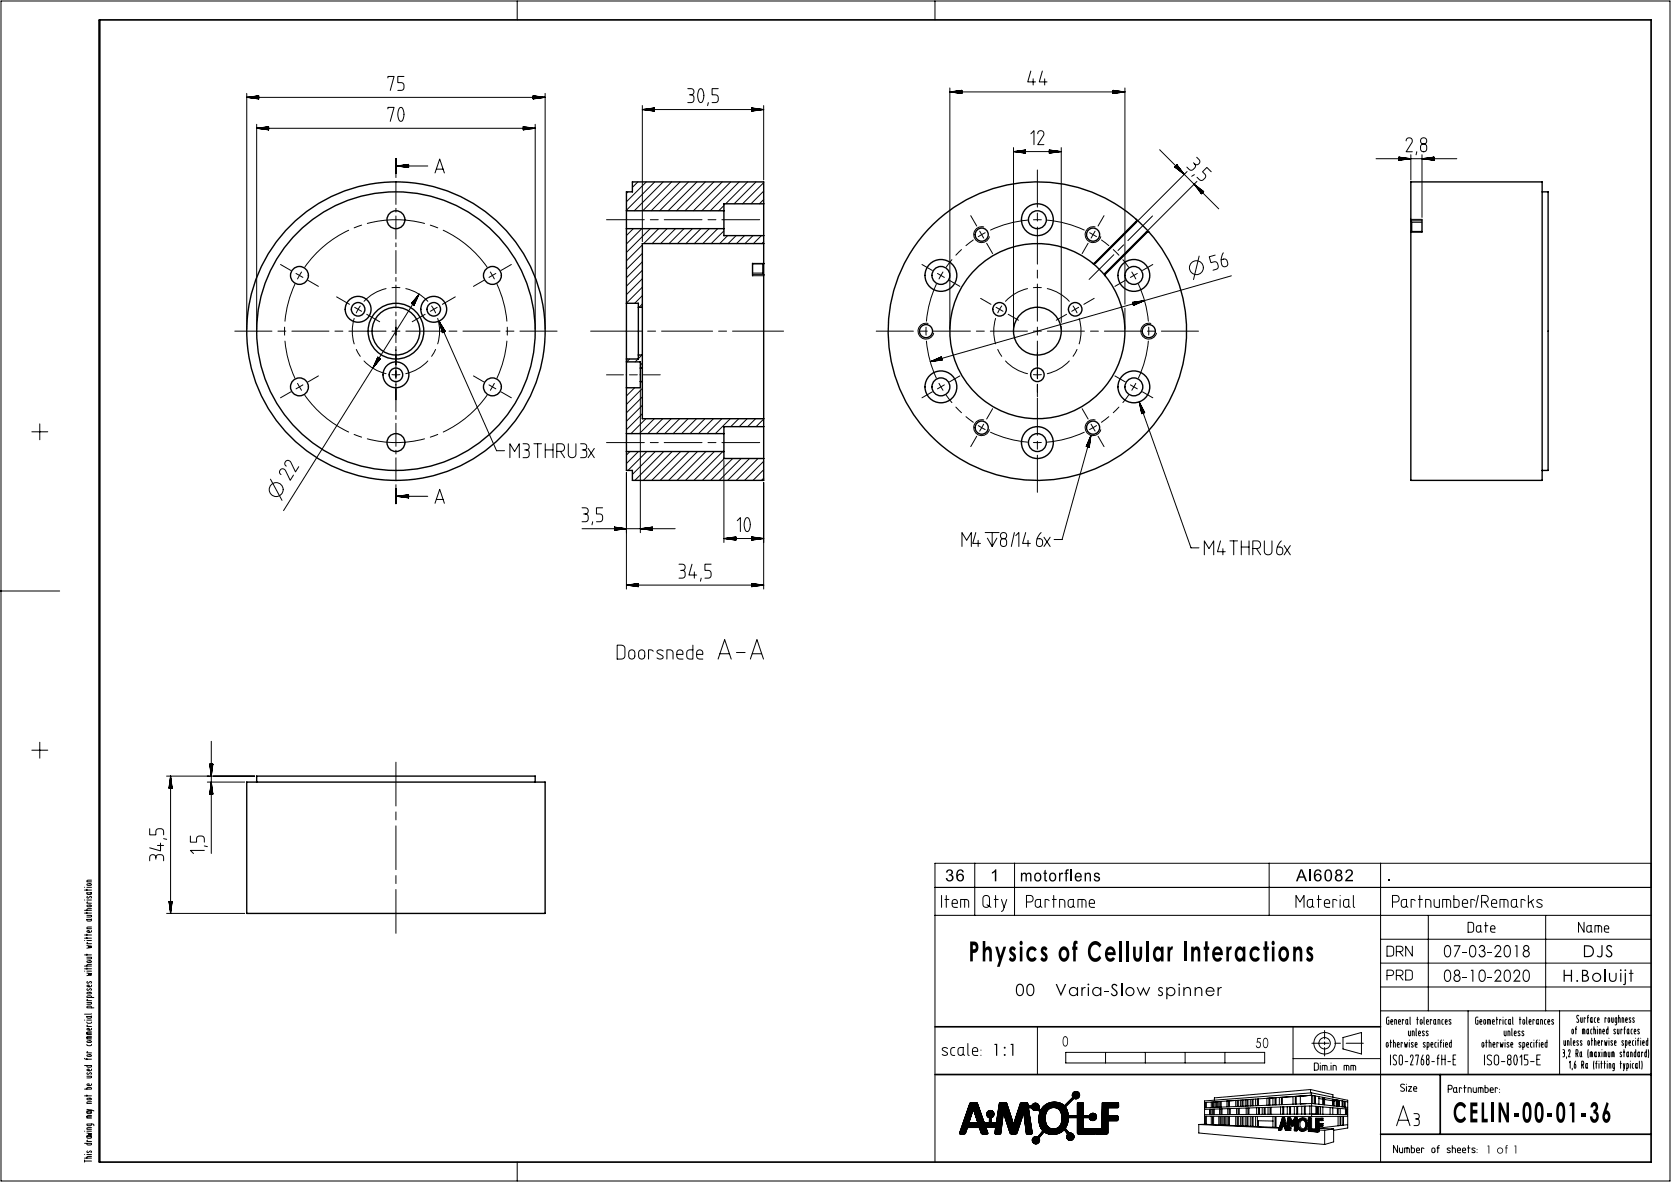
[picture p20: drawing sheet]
<svg xmlns="http://www.w3.org/2000/svg" width="420mm" height="297mm" viewBox="0 0 420 297" stroke-linecap="round" stroke-linejoin="round" font-family="sans-serif">
<defs><g id="words">
<text font-size="7.5" x="243.4" y="241.6">Physics of Cellular Interactions</text>
<text font-size="7.3" x="365.2" y="282">CELIN-00-01-36</text>
<g font-size="4.5">
<text x="265.2" y="250.3">Varia-Slow spinner</text>
<text x="392.6" y="246.7">H.Boluijt</text>
</g>
<g font-size="4.4">
<text x="362.8" y="240.5">07-03-2018</text>
<text x="397.7" y="240.5">DJS</text>
<text x="255.2" y="250.2">00</text>
<text x="362.8" y="246.7">08-10-2020</text>
</g>
<text font-size="4.3" x="256.4" y="221.5">motorflens</text>
<g font-size="4.2">
<text x="237.5" y="221.4">36</text>
<text x="248.9" y="221.4">1</text>
<text x="325.7" y="221.4">Al6082</text>
<text x="348.5" y="221.4">.</text>
</g>
<text font-size="3.7" x="315.5" y="263.3">50</text>
<text font-size="3.5" x="267" y="262.9">0</text>
<text font-size="3" x="373.4" y="289.8">1 of 1</text>
</g></defs>
<g fill="none" stroke="#000" stroke-width=".25">
<path d="M.3 .3h419.5v296.5h-419.5zM97.5 19.6v-.4h1.5l-.9 3.5M101.5 19.2h-1.5v1.6h.8a1.01 1.01 0 0 1 .8 .9 1.01 1.01 0 0 1-.8 1h-.8M130 .3v4.7M235 .3v4.7M259.1 17.9l-.8 2.7h2M259.7 19.8v1.6M262 17.9l-.8 2.7h2M262.6 19.8v1.6M62 23.5v59.2M62 24.5h75M62.2 24.5h2.8"/>
<path d="M62.6 24.5h2.4M62.6 24.4h2.4M63 24.3h2M63.4 24.6h1.6M63.4 24.3h1.6M63.8 24.7h1.2M64.1 24.7h.9M64.1 24.2h.9M64.5 32.2h70M64.5 31.2v51.5M64.5 32.2l3 .4M64.5 24.8h.5"/>
<path d="M64.5 24.1h.5M64.9 24.1h.1M65 24.1v.8l-3-.4M65 24.1l-3 .4M65.1 32.2h2.4M65.1 32.3h2.4M65.5 32.1h2M65.5 32.4h2M65.9 32.1h1.6M65.9 32.4h1.6M66.3 32h1.2M66.3 32.5h1.2"/>
<path d="M67 31.9h.5M67 32.6h.5M67.4 31.9h.1M67.4 32.6h.1M67.5 31.8v.8M67.5 31.8l-3 .4M97.5 27.4v-.4h1.5l-.9 3.5M99.5 39.8v2.9M100.5 27.1a.69 .69 0 0 1 .7 .1 .69 .69 0 0 1 .2 .7 2.42 2.42 0 0 1-.6 2.6 1.83 1.83 0 0 1-.8-2.3zM131.5 31.9h.1M131.5 31.9h.5M131.5 32h1.3"/>
<path d="M131.5 32.1h1.7M131.5 32.1h2.1M131.5 32.2h2.4M131.5 32.6h.1M131.5 32.6h.5M131.5 32.4h1.7M131.5 32.4h2.1M131.5 32.3h2.4M131.5 31.8l3 .4M131.5 31.8v.8M132.8 32.5h-1.3M134 24.7h.9"/>
<path d="M134 24.7h1.3M134 24.6h1.7M134 24.5h2.8M134 24.1h.1M134 24.1h.5M134 24.2h.9M134 24.2l1.7 .1M134 24.3h2.1M134 24.4h2.4M134 24.1l3 .4M134 24.1v.8l3-.4M134.5 24.8h-.5"/>
<path d="M134.5 31.2v51.5M134.5 32.2l-3 .4M136.4 24.5l-2.4 .1M137 23.5v59.2M161.4 26.5v34.2M161.4 27.5h30.5M161.4 27.5l3 .4M162 27.6h2.4M162 27.4h2.4M162.4 27.7h2M162.4 27.4h2M162.8 27.7h1.6"/>
<path d="M162.8 27.3h1.6M163.2 27.8h1.2M163.2 27.3h1.2M164 27.9h.4M164 27.2h.4M164.3 27.9h.1M164.3 27.1h.1M164.4 27.1v.8M164.4 27.1l-3 .4M172.9 22.3h.7a.78 .78 0 0 1 .8 .7 .78 .78 0 0 1-.7 .8M173.3 23.8a.99 .99 0 0 1 1.1 .8 .99 .99 0 0 1-.8 1.2h-.7M175.8 22.5v-.1a.69 .69 0 0 1 .8 .1 .69 .69 0 0 1 .2 .7 2.42 2.42 0 0 1-.6 2.6 1.82 1.82 0 0 1-.8-2.3z"/>
<path d="M178 25.8l-.1 .7M180.5 22.3h-1.5v1.5h.8a1.01 1.01 0 0 1 .8 1 1.01 1.01 0 0 1-.8 1h-.8M188.9 27.9h.2M188.9 27.9h.5M188.9 27.7h1.7M188.9 27.7h2.1M188.9 27.6h2.5M188.9 27.1h.2M188.9 27.2h.5M188.9 27.2l1.3 .1M188.9 27.3h1.7M188.9 27.4h2.1"/>
<path d="M188.9 27.4h2.5M188.9 27.1l3 .4M188.9 27.1v.8M190.2 27.8h-1.3M191.9 26.5v18.7M191.9 27.5l-3 .4M238.7 22.1v60.6M238.7 23.1h44M238.7 23.1l3 .4M238.7 23.1l3-.4v.8M238.9 23.1h2.8M239.3 23.2h2.4"/>
<path d="M239.3 23h2.4M239.7 23.2h2M240.1 22.9h1.6M240.5 23.3h1.2M240.5 22.9h1.2M240.9 23.4h.8M240.9 22.8h.8M241.3 23.4h.4M241.3 22.8h.4M241.6 23.5h.1M254.7 37.1v45.6M254.7 38.1h12"/>
<path d="M254.7 38.1l3 .4M254.9 38.1h2.8M255.3 38h2.4M255.7 38.2h2M255.7 38h2M256.1 38.3h1.6M256.1 37.9h1.6M256.5 38.3h1.2M256.9 38.4h.8M256.9 37.8h.8M257.3 37.8h.4M257.6 38.5h.1"/>
<path d="M257.6 37.7h.1M257.7 37.7v.8M257.7 37.7l-3 .4M259.1 33.6l.8-.8v3.5M260.8 33.6a.78 .78 0 0 1 1-.7 .78 .78 0 0 1 .5 1.2l-1.5 2.2h1.6M263.7 38.5h.1M263.7 38.3h1.3M263.7 38.3h1.7M263.7 38.2h2.1M263.7 37.7h.1M263.7 37.8h.5M263.7 37.8h.9"/>
<path d="M263.7 37.9h1.7M263.7 38h2.1M263.7 38h2.5M263.7 37.7l3 .4M263.7 37.7v.8M264.6 38.4h-.9M266.6 38.1l-2.9 .1M266.7 37.1v43.9M266.7 38.1l-3 .4M279.7 23.5h.1M279.7 23.4h.5M279.7 23.4h.9"/>
<path d="M279.7 23.3h1.3M279.7 23.2h2.5M279.7 22.7l.5 .1M279.7 22.8h.9M279.7 22.9h1.3M279.7 22.9h1.7M279.7 23h2.5M279.7 23.1h2.9M281.8 23.2l-2.1 .1M282.7 22.1v54.3M282.7 23.1l-3-.4v.8M282.7 23.1l-3 .4"/>
<path d="M291.5 37.6l14.8 14.9M300.8 39.5l.5 .6a.78 .78 0 0 1 .1 1 .78 .78 0 0 1-1.1 .1M345.9 39.9h20.3M351.6 39.5l3 .4-3 .4zM351.6 39.5h.5M351.6 39.6h.9M351.6 39.7h1.3M351.6 39.7h1.7M351.6 39.8h2.4M351.6 39.9h2.8M351.6 40h2.4M353.4 35.4a.78 .78 0 0 1 1-.7 .78 .78 0 0 1 .5 1.1l-1.5 2.3h1.6"/>
<path d="M354.6 38.9v6.3M356.1 38.1l-.2 .8M357 36.9a.82 .82 0 0 1 1.1-.7 .82 .82 0 0 1 .5 1.2 .81 .81 0 0 1-1 .7 .81 .81 0 0 1-.6-1.1M357.4 38.9v15.7M357.4 39.9l3-.4v.8zM357.6 39.9h2.8M357.7 36.2a.78 .78 0 0 1-.5-1.2 .78 .78 0 0 1 1.3 0 .78 .78 0 0 1-.6 1.2M358 39.8h2.4M358 40h2.4M358.8 39.7h1.6M359.1 39.7h1.3M359.5 39.6h.9"/>
<path d="M359.9 39.5h.5M87.6 57.9a28 28 0 0 0-11 9.2M90.9 56.6l-1.9 .7M92.3 56.1a28 28 0 0 1 14.4 0M99.5 43.7v.9M99.5 45.6v5.8M99.5 52.3v1M99.5 54.3v5.8M99.5 41.7h8M99.7 41.7l3-.4v.8zM99.9 41.7h2.8M100.3 41.8h2.4"/>
<path d="M100.7 41.8h2M100.7 41.6h2M101 41.9h1.7M101 41.5h1.7M101.4 41.5h1.3M101.8 42h.9M101.8 41.4h.9M102.2 42h.5M102.2 41.4h.5M102.6 42.1h.1M108.1 56.6l1.9 .7M109.3 43.5l1.2-3.5 1.2 3.5"/>
<path d="M109.7 42.5h1.7M111.4 57.9a28 28 0 0 1 11 9.2M152.4 55.2h9.5M157.8 48.2l-.4 .4M159.2 57.5l-1.8 1.7M160.3 45.7l-1.4 1.4M161.3 57.5l-3.9 3.8M162.4 45.7l-5 5M163.4 57.5l-6 5.9M163.4 55.2h2M164.6 45.7l-7.2 7.1M165.5 57.5l-3.7 3.7"/>
<path d="M166.7 45.7l-7.3 7.3M166.9 55.2h9.5M167.7 57.5l-3.8 3.7M168.8 45.7l-7.2 7.3M169.8 57.5l-3.8 3.7M170.9 45.7l-7.2 7.3M171.9 57.5l-3.7 3.7M173.1 45.7l-7.3 7.3M174 57.5l-3.7 3.7M175.2 45.7l-7.3 7.3M176.2 57.5l-3.8 3.7M177.3 45.7l-7.3 7.3"/>
<path d="M177.9 55.2h2M178.3 57.5l-3.8 3.7M179.4 45.7l-7.2 7.3M180.4 57.5l-3.8 3.7M181.4 55.2h9.5M181.5 45.7l-7.2 7.3M181.9 58l-3.1 3.2M181.9 51.7l-1.2 1.3M182.9 59.2l-2 2M183.7 45.7l-7.3 7.3M185 59.2l-2 2M185.8 45.7l-7.3 7.3"/>
<path d="M187.1 59.2l-2 2M187.9 45.7l-5.5 5.5M189.3 59.2l-2 2M190 45.7l-5.5 5.5M191.4 59.2l-2 2M191.9 50.1l-1 1.1M191.9 48l-3.1 3.2M191.9 45.9l-5.3 5.3M244 54.2l1.5 2.6M246.2 58.1l1 1.7M247.3 57a2 2 0 0 0-2.5 1.4 2 2 0 0 0 1.4 2.5 2 2 0 0 0 2.5-1.4M247.6 58.5l-1.7 1"/>
<path d="M258.2 55.3a28 28 0 0 0-9.2 2.5M259.7 55.2h2M260.7 42.7v9.3M260.7 53.5v2M260.7 57v9.4M263.2 55.3a28 28 0 0 1 9.3 2.5M273.9 58.5l1.7 1M275.2 58.1l-1 1.7M275.3 57a2 2 0 0 0-2.5 1.4 2 2 0 0 0 1.4 2.5 2 2 0 0 0 2.5-1.4M277.5 54.2l-1.5 2.6M289.7 54.3l-6.2 6.2M295.3 42h.1"/>
<path d="M295.4 41.9l1.2 1.1M295.5 41.8l1.4 1.4M295.5 41.7l1.7 1.8M295.6 41.7l1.9 2M295.6 41.6l1.5 1.4M295.7 42.3l-.4-.4 .7 .6M295.7 41.6l1.1 1.1M295.7 41.5l.9 .9M295.7 41.5l.7 .6M295.8 41.5l.3 .3M295.8 41.4l1.9 2.4-2.4-1.8zM298.4 43.1l-12.4 12.4"/>
<path d="M300 40.9a.99 .99 0 0 1 .2 1.4 .99 .99 0 0 1-1.3 .2l-.6-.5M300.2 43.9l-.7 .4M300.3 46.4l2 2M300.5 46.8l1.7 1.7M300.7 47.1l1.5 1.4M300.8 45.6l-12.4 12.4M300.9 46.9l1.4 1.4M301 47.4l1.1 1.1M301.2 47.7l.9 .9M301.2 47.1l1.2 1.2M301.5 47.4l.9 .8M301.7 48.3l.3 .3"/>
<path d="M301.8 47.6l.7 .6M301.9 48.6l.1 .1M302.5 48.1h.1M302.5 48.1l-2.4-1.8 1.9 2.4M302.5 48.1l-.5 .6M304.4 43.2l-1.1-1.1-1 1.1 .5 .5a1.01 1.01 0 0 1-.1 1.2 1.01 1.01 0 0 1-1.2 .2l-.6-.6M351.6 40.3h.1M351.6 40.2h.5M351.6 40.2h.9M351.6 40.1h1.3M353.6 40l-2 .1M354.6 58.4h2.8"/>
<path d="M354.6 55.1h2.8M354.7 55.5h2.7M354.8 55.9h2.6M358.4 40h2M359.1 40.1h1.3M359.5 40.2h.9M359.9 40.2h.5M360.3 40.3h.1M70.5 66.5l2.6 1.5M74.1 71.4a28 28 0 0 0-2.5 9.3M74.4 68.7l1.7 1M75.8 68.4l-1 1.7"/>
<path d="M77.4 70.5l2.6 1.5M84.6 74.6l3.2 1.9M89.1 77.2l1.8 1M90.6 76.9l-1 1.7M92.2 79l3.2 1.8M97 72.5a11 11 0 0 0-5.5 3.2M98.5 72.3h2M99.5 61v1M99.5 62.9v5.8M99.5 69.7v1M99.5 71.6v5.8M99.5 78.4v.9"/>
<path d="M102 72.5a11 11 0 0 1 5.5 3.2M103.4 76.2l.7 .5M103.5 76.2h-.1M104 75.6l-.5 .7 .2-.4M104.1 76.6v.1M104.2 75.3l-.6 1M104.3 76.2l-.3 .4M104.5 75.9l-.5 .7M104.6 75.5l-.7 1.1M104.7 74.7l-1.1 1.7M104.8 75.1l-.9 1.4M105 74.4l-1.3 2"/>
<path d="M105.1 74.4l-1.2 2.1M105.2 74.1l-1.5 2.3M105.3 73.9l-34 54.4M105.3 73.9l-1.9 2.3M105.3 73.9l-1.2 2.8M106.9 79l-3.3 1.8M108.5 76.9l1 1.7M109.9 77.2l-1.7 1M114.4 74.6l-3.2 1.9M121.6 70.5l-2.6 1.5M123.3 68.4l1 1.7M124.6 68.7l-1.7 1"/>
<path d="M124.9 71.4a28 28 0 0 1 2.5 9.3M128.5 66.5l-2.6 1.5M161.4 76.4l-.8 .8M161.4 74.3l-1.9 1.9M161.4 72.2l-4 4M161.4 70l-4 4M161.4 67.9l-4 4M161.4 65.8l-4 4M161.4 63.7l-4 4M161.4 61.6l-4 4M189.1 68.9h2.8M189.1 66.2h2.8"/>
<path d="M189.1 69.3h2.8M189.1 68.6h2.6M191.9 60.8l-.4 .4M231.7 66.5l2.6 1.5M235.3 71.4a28 28 0 0 0-2.4 9.3M235.6 68.7l1.8 1M237 68.4l-1 1.7M238.7 70.5l2.6 1.5M239.3 65.3l-1.5 1.8M241.7 62.7l-1.5 1.4M244.6 60.3l-1.8 1.4M246.5 75l2.6 1.5"/>
<path d="M248 61.1l1.5 2.6M250.4 77.2l1.7 1M251.8 76.9l-1 1.7M253.4 79l2.6 1.5M258.3 72.5a11 11 0 0 0-5.6 3.2M259.7 72.3h2M260.7 67.9v2M260.7 71.4v9.3M263.2 72.5a11 11 0 0 1 5.6 3.2M268.1 79l-2.6 1.5M269.7 76.9l1 1.7M271.1 77.2l-1.7 1"/>
<path d="M273.5 61.1l-1.5 2.6M275 75l-2.6 1.5M276.8 60.3l1.9 1.4M279.8 62.7l1.4 1.4M279.9 64l-6.2 6.2M282.2 65.3l1.4 1.8M282.4 61.5l-1.4 1.4M282.7 77.4v5.3M282.8 70.5l-2.6 1.5M284.5 68.4l1 1.7M284.7 76l3-.5-2.8 1.2M284.7 76l.2 .7"/>
<path d="M284.8 76h-.1M285 76.7h-.1M285.2 75.9l-.5 .1M285.3 76.5l-.4 .2M285.6 75.8l-.9 .3M285.9 68.7l-1.8 1M286.1 76.2l-1.2 .4 .8-.2M286.1 71.4a28 28 0 0 1 2.5 9.3M286.3 75.7l-1.6 .4 1.2-.3M286.8 75.9l-2 .6M287.1 75.6l-2.3 .7M287.1 75.8l-2.3 .6"/>
<path d="M287.5 75.6l-2.7 .7M289.8 66.5l-2.6 1.5M301.4 64.3l-1.4 5.9M305.4 64.1l-1.5 .4 .5 1.5 .7-.2a1.01 1.01 0 0 1 1 .7 1.01 1.01 0 0 1-.4 1.2l-.8 .2M306.9 65.3l.6-.2a.88 .88 0 0 1 1.1 1 .83 .83 0 0 1-.9 .9 .83 .83 0 0 1-.7-1zM307.5 63.5l-.6 1.8M309.5 69.3l-75.7 21.6M59 83.2h9.4M69.9 83.2h2M71.5 82.2v2M71.6 85.7a28 28 0 0 0 2.5 9.3M73.1 98.5l-2.6 1.5"/>
<path d="M73.4 83.2h9.3M74.8 96.3l1 1.8M76.1 96.7l-1.7 1M76.6 99.3a28 28 0 0 0 11 9.3M80 94.5l-2.6 1.5M84.2 83.2h2M87.7 83.2h9.3M89 80a11 11 0 0 0 0 6.4M89.6 87.8l1 1.7M91.5 90.7a11 11 0 0 0 5.5 3.2M94.9 89.8l.7 .4-1.9 2.3zM95 89.8l-.1 .1"/>
<path d="M95 89.8l-.4 .8M95.1 89.8l-.7 1.1M95.1 89.9l-.8 1.4M95.2 89.9l-1.1 1.7M95.3 90l-1.5 2.3M95.3 90l-1.2 2.1M95.4 90l-1.1 1.8M95.5 90.1l-.9 1.4M95.5 90.1l-.4 .8M95.6 90.1l-.3 .5M95.6 90.2v.1M98.5 83.2h2"/>
<path d="M98.5 94.1h2M99.5 80.3v5.8M99.5 87.1v8.1M99.5 95.7v7.8M102 83.2h9.4M107.5 90.7a11 11 0 0 1-5.5 3.2M109.5 87.8l-1 1.7M110 80a11 11 0 0 1 0 6.4M110.3 80.7l14.5 32.6h2M110.3 80.7l.9 2.9M110.3 80.7l1.6 2.6M110.5 81.2l1 2.3"/>
<path d="M110.6 81.6l.8 1.9M110.6 81.2l1.1 2.2-.8-1.9M110.7 82l.7 1.5M110.8 82.4l.5 1.2-.2-.5M111.1 81.9l.6 1.5M111.2 83.5v.1M111.3 82.2l.5 1.1M111.7 82.8l.2 .5M111.9 83.2v.1M111.9 83.3l-.7 .3M112.9 83.2h2M116.4 83.2h9.3"/>
<path d="M119 94.5l2.6 1.5M122.4 99.3a28 28 0 0 1-11 9.3M122.9 96.7l1.7 1M124.3 96.3l-1 1.8M125.9 98.5l2.6 1.5M127.2 83.2h2M127.4 85.7a28 28 0 0 1-2.5 9.3M127.5 82.2v2M130.7 83.2h9.3M148.4 83.2h12.9M152.4 94.2h4.3M158.2 94.2h2"/>
<path d="M158.3 90.2l-.8 .7M159.5 97.4l-2.1 2.1M160.4 90.2l-.8 .7M160.9 97.9v35.9M161.1 95.9l-.2 .1M161.4 89.2l-1 .9M161.4 99.7l-4 4M161.4 97.6l-4 4M161.4 91.3l-.5 .5M161.7 94.2h4.2M162.8 83.2h2M166.3 83.2h12.8"/>
<path d="M180.6 83.2h2M184.1 83.2h12.8M220.2 83.2h9.4M231.1 83.2h2M232.8 82.2v2M232.9 85.7a28 28 0 0 0 2.4 9.3M233.3 81.3a2 2 0 0 0-2.5 1.4 2 2 0 0 0 1.4 2.4 2 2 0 0 0 2.5-1.4M234.3 98.5l-2.6 1.5M234.6 83.2h9.3M236 96.3l1 1.8M236.3 90.5l.5-.1-.9 .2M236.6 89.7l.2 .7"/>
<path d="M236.6 89.7l-2.8 1.2M236.6 89.7h-.1M236.6 89.7l-.5 .2M236.6 89.8l-.8 .2M236.6 89.8l-1.2 .4M236.7 89.9l-1.6 .4M236.7 90l-2.3 .7M236.7 90l-2.7 .8M236.7 90.1l-2.3 .7M236.7 90.2l-1.9 .5M236.7 90.2l-1.5 .5M236.8 90.4l-.1 .1"/>
<path d="M236.8 90.4l-3 .5M237.4 96.7l-1.8 1M237.8 99.3l1.5 1.9M241.3 94.5l-2.6 1.5M245.4 83.2h2M248.9 83.2h9.3M250.2 80a11 11 0 0 0 0 6.4M250.8 87.8l1 1.7M252.7 90.7a11 11 0 0 0 5.6 3.2M259.7 83.2h2M259.7 94.1h2M260.7 82.2v2"/>
<path d="M260.7 85.7v9.5M260.7 96.5v3.2M263.2 83.2h9.4M266.7 82v.7M268.8 90.7a11 11 0 0 1-5.6 3.2M270.7 87.8l-1 1.7M271.2 80a11 11 0 0 1 0 6.4M274.1 83.2h2M277.6 83.2h9.3M280.2 94.5l2.6 1.5M283.6 99.3l-1.4 1.9M284.1 96.7l1.8 1"/>
<path d="M285.5 96.3l-1 1.8M287.2 98.5l2.6 1.5M288.4 83.2h2M288.6 85.7a28 28 0 0 1-2.5 9.3M288.7 82.2v2M289.3 81.3a2 2 0 0 0-2.5 1.4 2 2 0 0 0 1.4 2.4 2 2 0 0 0 2.5-1.4M291.9 83.2h9.3M8 108.5h4M10 106.5v4M70.6 119.2a.78 .78 0 0 1-.1-1.2 .78 .78 0 0 1 1.3 .3l1.1 2.4 .9-1.3M72 117.1a.78 .78 0 0 1-.1-1.2 .78 .78 0 0 1 1.2 .2l1.2 2.5 .8-1.3M89 109.2l1.9 .6"/>
<path d="M92.3 110.3a28 28 0 0 0 14.4 0M99.5 104.4v1M99.5 106.4v5.7M99.5 113.1v1M99.5 115v5.8M110 109.2l-1.9 .6M128.2 115v-3.5l1.1 2 1.2-2v3.5M131.5 111.5h.7a.78 .78 0 0 1 .8 .7 .78 .78 0 0 1-.7 .8M131.9 113a.99 .99 0 0 1 1.1 .8 .99 .99 0 0 1-.8 1.2h-.7M134.2 111.5h1.9M135.1 111.5v3.5M137 111.5v3.5"/>
<path d="M137 113h2M139 111.5v3.5M139.9 113.4h1.2a.97 .97 0 0 0 .8-.9 .97 .97 0 0 0-.8-1h-1.2v3.5M140.9 113.4l1 1.6M142.8 111.5v2.7a.97 .97 0 0 0 1 .8 .97 .97 0 0 0 1-.8v-2.7M145.9 111.5h.8a.78 .78 0 0 1 .8 .7 .78 .78 0 0 1-.7 .8M146.3 113a.99 .99 0 0 1 1.2 .8 .99 .99 0 0 1-.8 1.2h-.8M147.8 112.7l1.6 2.3M149.4 112.7l-1.6 2.3M152.4 111.2h9.5M157.4 118.7v29.3M158.3 113.5l-.9 .8"/>
<path d="M160.5 113.5l-3.1 3M161.4 104l-4 4M161.4 101.9l-4 4M162.3 105.2l-3.7 3.8M162.6 113.5l-4.8 4.7M163.4 111.2h2M164.5 105.2l-3.8 3.8M164.7 113.5l-5.8 5.7M166.6 105.2l-3.8 3.8M166.8 113.5l-7.2 7.2M166.9 111.2h9.5M168.7 105.2l-3.7 3.8"/>
<path d="M168.9 113.5l-7.2 7.2M170.8 105.2l-3.7 3.8M171.1 113.5l-7.3 7.2M172.9 105.2l-3.7 3.8M173.2 113.5l-7.3 7.2M175.1 105.2l-3.8 3.8M175.3 113.5l-7.2 7.2M177.2 105.2l-3.8 3.8M177.4 113.5l-7.2 7.2M177.9 111.2h2M179.3 105.2l-3.7 3.8M179.5 113.5l-7.2 7.2"/>
<path d="M181.4 105.2l-3.7 3.8M181.4 111.2h9.5M181.7 113.5l-7.3 7.2M181.9 115.7v20.6M181.9 108.9v.1M182 115.2l-5.5 5.5M183.6 105.2l-3.8 3.8M184.2 115.2l-5.5 5.5M185.7 105.2l-2 2M186.3 115.2l-5.5 5.5M187.8 105.2l-2 2M188.4 115.2l-5.5 5.5"/>
<path d="M189.9 105.2l-2 2M190.5 115.2l-5.5 5.5M191.9 118l-2.6 2.7M191.9 115.9l-4.8 4.8M191.9 105.3l-1.9 1.9M240.2 102.3l1.5 1.4M242.8 104.7l1.8 1.4M245.5 109.6l-1.5 2.6M245.9 106.9l1.7 1M247.2 106.6l-1 1.7M247.3 105.5a2 2 0 0 0-2.5 1.4 2 2 0 0 0 1.4 2.5 2 2 0 0 0 2.5-1.4M249 108.6a28 28 0 0 0 9.2 2.5"/>
<path d="M249.5 102.7l-1.5 2.6M259.7 111.2h2M260.7 100v9.4M260.7 110.9v2M260.7 114.4v9.3M272 102.7l1.5 2.6M272.5 108.6a28 28 0 0 1-9.3 2.5M273 112.2l.8 .2M273.2 111.7l-.2 .5M273.4 111.4l-.3 .8M273.7 110.6l-.5 1.6 .3-1.2M273.8 112.3v.1"/>
<path d="M273.9 111.9l-.2 .5M274 111.1l-.3 1.2 .2-.8M274 109.9l-.7 2.4M274.1 110.3l-.6 2M274.1 110l-.6 2.3M274.2 109.6l-.8 2.7M274.2 109.4l-7.3 26.2h-2M274.2 109.4l-1.2 2.8M274.2 109.4l-.4 3M274.2 106.6l1 1.7M275.3 105.5a2 2 0 0 0-2.5 1.4 2 2 0 0 0 1.4 2.5 2 2 0 0 0 2.5-1.4M275.6 106.9l-1.7 1"/>
<path d="M276 109.6l1.5 2.6M278.7 104.7l-1.9 1.4M281.2 102.3l-1.4 1.4M286.3 101l13.1 36.7h2M286.3 101l.7 2.9M286.3 101l1.4 2.7-.7 .2M286.4 101.2l1 2.6M286.5 101.5l.8 2.3M286.5 101.9l.7 1.9M286.6 101.5l.9 2.2-.6-1.5M286.7 102.7l.4 1.2-.3-.8M286.9 103.5l.1 .4"/>
<path d="M286.9 103.8l.1 .1M287.1 102.5l.4 1.2M287.3 102.9l.3 .8M287.5 103.2l.2 .4M68 120.4l2.9 5.3M99.5 121.8v1M99.5 123.7v2.9M99.5 124.7h8M99.7 124.7l3-.4v.8zM99.9 124.7h2.8M100.3 124.8h2.4M100.3 124.6h2.4"/>
<path d="M100.7 124.8h2M101 124.5h1.7M101.4 124.9h1.3M101.4 124.5h1.3M101.8 125h.9M101.8 124.4h.9M102.2 125h.5M102.2 124.4h.5M102.6 125.1h.1M109.3 126.5l1.2-3.5 1.2 3.5M109.7 125.5h1.7M146.3 132.8h23.4"/>
<path d="M146.3 127.6h.8a.78 .78 0 0 1 .7 .7 .78 .78 0 0 1-.7 .8M146.7 129.1a.99 .99 0 0 1 1.1 .8 .99 .99 0 0 1-.7 1.2h-.8M149 131.1l-.2 .8M151.5 127.6h-1.6v1.5h.8a1.01 1.01 0 0 1 .8 1 1.01 1.01 0 0 1-.7 1h-.9M154.4 132.5l3 .3-3 .4M154.4 132.5v.7M154.4 132.5h.2M154.4 132.5h.5M154.4 132.6h.9M154.4 132.6l1.7 .1M154.4 132.7h2.1M154.4 132.8h2.5"/>
<path d="M154.4 133.2h.2M154.4 133.1h1.3M154.4 133h1.7M154.4 133h2.1M155.3 133.1l-.9 .1M157.3 132.9h-2.9M161.1 132.9h2.8M161.5 132.8h2.4M161.9 132.7h2M161.9 133h2M162.3 132.7h1.6M162.3 133h1.6"/>
<path d="M162.7 133.1h1.2M163.1 132.6h.8M163.1 133.1h.8M163.5 132.5h.4M163.8 132.5h.1M163.8 133.2h.1M163.9 132.5l-3 .3 3 .4M163.9 132.5v.7M181.9 135.3h10M181.9 135.3l3 .4M182.1 135.3h2.8M182.5 135.4h2.4"/>
<path d="M182.5 135.2h2.4M182.9 135.2h2M183.3 135.5h1.6M183.7 135.5h1.2M183.7 135.1h1.2M184.1 135.6h.8M184.1 135h.8M184.5 135.6h.4M184.5 135h.4M184.8 135.7h.1M184.8 134.9h.1M184.9 134.9v.8"/>
<path d="M184.9 134.9l-3 .4M185.3 130.8l.8-.7v3.5M187.5 130.2a.69 .69 0 0 1 .8 .1 .69 .69 0 0 1 .2 .7 2.42 2.42 0 0 1-.7 2.6 1.82 1.82 0 0 1-.7-2.3zM188.9 135.5h1.3M188.9 134.9v.8M188.9 135.7h.2M188.9 135.6h.5M188.9 135.6h.9M188.9 135.5h1.7M188.9 135.3h2.9M188.9 134.9h.2M188.9 135h.5"/>
<path d="M188.9 135h.9M188.9 135.1h1.3M188.9 135.1l2.1 .1M188.9 135.2h2.5M188.9 134.9l3 .4M191.4 135.4h-2.5M191.9 121.2v26.8M191.9 135.3l-3 .4M191.9 120.1l-.5 .6M241.8 137.3v-3.5l1.2 2 1.1-2v3.5M245.3 133.8l-.8 2.7h1.9M245.9 135.8v1.5"/>
<path d="M247.6 133.8h3.5M248.2 135.2l1.2 2.1 1.2-2.1M249.4 133.8v3.5M251.7 135.5h.1a.85 .85 0 0 1 1 .1 .85 .85 0 0 1 .2 .9 .82 .82 0 0 1-1 .8 .82 .82 0 0 1-.5-1.2zM252.2 135.4a.78 .78 0 0 1-.6-1.2 .78 .78 0 0 1 1.3 0 .78 .78 0 0 1-.6 1.2M255 133.8l-.8 3.5M255.3 134.6l.8-.8v3.5M257.8 133.8l-.8 2.7h2M258.4 135.8v1.5M260.7 135.4h.6a.88 .88 0 0 1 .8 1.2 .83 .83 0 0 1-1.2 .7 .83 .83 0 0 1-.4-1.3zM261.7 133.8l-1 1.6M262.4 135l1.5 2.3"/>
<path d="M263.9 135l-1.5 2.3M302.7 139.4v-3.5l1.2 2 1.2-2v3.5M306.8 135.9l-.8 2.7h2M307.4 137.9v1.5M309.1 135.9h1.9M310.1 135.9v3.5M312 137.5h1.9M312 135.9v3.5M313.9 135.9v3.5M314.9 137.8h1.1a.97 .97 0 0 0 .8-.9 .97 .97 0 0 0-.8-1h-1.1v3.5M315.8 137.8l1 1.6M317.8 135.9v2.7a.97 .97 0 0 0 .9 .8 .97 .97 0 0 0 1-.8v-2.7"/>
<path d="M321.1 137.5h.5a.88 .88 0 0 1 .8 1.2 .83 .83 0 0 1-1.1 .7 .83 .83 0 0 1-.4-1.3zM322.1 135.9l-1 1.6M322.8 137.1l1.5 2.3M324.3 137.1l-1.5 2.3M0 148.5h15M157.4 147h34.5M157.4 147l3 .4M157.4 147l3-.4v.8M157.6 147h2.8M158 147.1h2.4M158 146.9h2.4M158.4 147.1h2"/>
<path d="M158.8 147.2h1.6M158.8 146.8h1.6M159.2 146.8h1.2M159.6 147.3h.8M159.6 146.7h.8M160 147.3h.4M160 146.7h.4M160.3 147.4h.1M170.7 141.8h.7a.78 .78 0 0 1 .8 .7 .78 .78 0 0 1-.7 .8M171.1 143.3a.99 .99 0 0 1 1.1 .8 .99 .99 0 0 1-.8 1.2h-.7M173.9 141.8l-.7 2.7h1.9M174.5 143.7v1.6"/>
<path d="M176.2 145.3l-.1 .7M178.7 141.8h-1.5v1.5h.8a1.01 1.01 0 0 1 .8 1 1.01 1.01 0 0 1-.8 1h-.8M188.9 147.4h.2M188.9 147.3h.5M188.9 147.3h.9M188.9 147.1h2.1M188.9 147.1h2.5M188.9 146.6l.5 .1M188.9 146.7h.9M188.9 146.8h1.3M188.9 146.8h1.7M188.9 146.9h2.5"/>
<path d="M188.9 147h2.9M190.6 147.2h-1.7M191.9 147l-3-.4v.8M191.9 147l-3 .4M155.1 162.1h1.3l.6 .5 .1 2.2-.2 .5-.4 .2-1.4 .1zM158.2 163.5l.6-.2a.75 .75 0 0 1 .8 .8v.7a.77 .77 0 0 1-.8 .8 .77 .77 0 0 1-.8-.8zM160.7 163.5l.6-.2a.75 .75 0 0 1 .8 .8v.7a.77 .77 0 0 1-.8 .8 .77 .77 0 0 1-.8-.8zM164.2 163.7l-.5-.4h-.7v2.3M166.7 163.6l-.9-.3a.5 .5 0 0 0-.6 .2 .5 .5 0 0 0 .2 .7l1 .5a.53 .53 0 0 1 .2 .7 .53 .53 0 0 1-.8 .2l-.7-.3M167.6 165.6v-2.3h.8a.75 .75 0 0 1 .8 .8v1.5M170.1 164.4h1.6a.83 .83 0 0 0-.3-.9 .83 .83 0 0 0-1 0l-.3 .5v.8a.75 .75 0 0 0 .8 .8h.8M174.2 162.1v3.5h-.8a.75 .75 0 0 1-.8-.8v-.7a.75 .75 0 0 1 .8-.8h.8"/>
<path d="M175.1 164.4h1.5a.83 .83 0 0 0-.2-.9 .83 .83 0 0 0-1 0l-.3 .5v.8a.75 .75 0 0 0 .8 .8h.7M180.5 165.6l1.6-4.9 1.7 4.9M181 164.3h2.3M185.1 164h2.2M188.6 165.6l1.7-4.9 1.6 4.9M189.1 164.3h2.3M8 188.5h4M10 186.5v4M41.9 195h22.1M42.5 197.9v.1M42.5 197.5v.5M42.6 197.1v.9"/>
<path d="M42.7 196.4v1.6M42.7 196v2M42.8 195.6v2.4M42.9 195v34.5M42.9 195l-.4 3M42.9 195l.4 3h-.8M42.9 195.2v2.8M42.9 195.6v2.4M43.1 196.4v1.6M43.1 196.7v1.3M43.2 197.1v.9M43.2 197.5v.5"/>
<path d="M52.1 196.5h9.4M52.7 192l.4 3 .4-3M52.7 192h.8M52.7 199.5l.4-3 .4 3M52.7 199.5h.8M52.7 192v.1M52.7 199.4v.1M52.8 192v.5M52.8 199v.5M52.8 192l.1 1.3M52.9 198.2v1.3M52.9 192v1.7"/>
<path d="M52.9 197.9v1.6M53 192v2M53 197.5v2M53 192v2.4M53 197.1v2.4M53.1 186.3v28.2M53.1 196.7v2.8M53.2 192l-.1 2.8M53.2 192v2M53.2 197.5v2M53.3 192v1.7M53.3 197.9v1.6"/>
<path d="M53.3 192v1.3M53.3 198.2v1.3M53.4 198.6v.9M53.4 192v.9M53.5 192v.1M53.5 199.4v.1M99.5 191.5v11M37.6 208.2v1.6h1.6v-.8a1.01 1.01 0 0 1 .9-.8 1.01 1.01 0 0 1 1 .7v.9M39.2 215.9a.99 .99 0 0 1 .8-1.2 .99 .99 0 0 1 1.1 .8v.8M39.2 215.4a.78 .78 0 0 0-.8-.7 .78 .78 0 0 0-.8 .8v.8M39.6 212.4h1.5M40.3 211.9v1.9l-2.7-.8"/>
<path d="M41.1 210.7l.8 .2M47.9 210.1v1.5h1.5v-.8a1.01 1.01 0 0 1 1-.8 1.01 1.01 0 0 1 1 .8v.8M51.4 213.7h-3.5l.7 .8M51.4 212.6l.7 .1M99.5 204v2M99.5 207.5v11M245 216.9v13.1M255 216.9v13.1M319 216.9v13.1M347 216.9v75.1M21.2 239.9h1.8M21.2 236.3h.1"/>
<path d="M21.2 235.7h1.8M21.2 234.9h1.8M21.2 229.4h1.8M21.2 228.7h1.8M21.2 226.1h.1M21.2 223.6h1.8M21.2 223h.1M21.8 237.6l1.2 .2-.8 .1 .8 .2-1.2 .1M21.8 231h.8a.25 .25 0 0 1 .4 .2 .25 .25 0 0 1-.4 .2h-.6zM21.8 230h1.2l-.1 .4h-1.1M21.8 224.3h.8a.25 .25 0 0 1 .4 .3 .25 .25 0 0 1-.4 .2l-.7-.1zM21.8 223.4v.4"/>
<path d="M21.8 229.2v.3M21.8 234.7v.3M21.8 235.5v.3M21.8 239.7v.4M21.8 236.3h1.2M21.8 226.1h1.2M21.8 223h1.2M21.9 227.5l.7-.1a.25 .25 0 0 1 .4 .2 .25 .25 0 0 1-.4 .2h-.6zM21.9 222.2l.7-.1a.25 .25 0 0 1 .4 .2 .25 .25 0 0 1-.4 .2l-.6-.1zM22 225.2a.24 .24 0 0 0-.1 .4 .24 .24 0 0 0 .4 0l.3-.3a.24 .24 0 0 1 .3 0 .24 .24 0 0 1 0 .4M22 236.8l-.2 .3h1.2M22 226.6l-.2 .3h1.2"/>
<path d="M23 233.8l-.1 .4-.7 .1a.25 .25 0 0 1-.4-.3 .25 .25 0 0 1 .4-.2h.2v.5M23 232.9h-.9l-.3 .2v.3h1.2M23 228.3l-1 .1-.2 .3M23 221.2h-.9l-.3 .1v.3h1.2M23 230.9l-.2 .2M23 224.2l-.2 .2M41.9 229.5h19.6M42.5 226.5h.8l-.4 3M42.5 226.5l.4 3M42.5 226.5v.1M42.5 226.5v.5M42.6 226.5v.9"/>
<path d="M42.6 226.5l.1 1.7M42.7 226.5v2M42.8 226.5v2.4M42.9 226.5v2.8M43 226.5l-.1 2.4M43.1 226.5v1.7M43.1 226.5v1.3M43.2 226.5v.9M43.3 226.5l-.1 .5M99.5 223.5v11M99.5 220v2M235 230h180"/>
<path d="M235 223h180M235 223h180v-6.1h-180v75.1M236.7 225v3M237.5 226h1M237.8 225v3M239.3 227h1.3a.71 .71 0 0 0-.2-.8 .71 .71 0 0 0-.9 0l-.2 .4 .1 1.1 .4 .3h.8M241.5 228v-2l1.8 .2 .2 .4v1.4M242.5 226v2M247.2 225.3a.85 .85 0 0 1 .9-.3 .85 .85 0 0 1 .6 .7v1.6a.83 .83 0 0 1-.8 .7 .83 .83 0 0 1-.8-.7zM248.1 227.3l1 .7M249.9 226h1M250.2 225v3"/>
<path d="M251.7 226l.7 2M253 226l-.8 2.6-.5 .4M258 226.6h1a.83 .83 0 0 0 .7-.8 .83 .83 0 0 0-.7-.8h-1v3M260.4 226.2l.4-.2h.7v1.3a.66 .66 0 0 1-.6 .7 .66 .66 0 0 1-.7-.7zM261.4 227.7l.5 .3M263.7 226.3l-.4-.3h-.6v2M264.5 226h1M264.9 225v3M266.3 228v-2h.9l.4 .3 .1 1.7M268.6 226.2l.5-.2h.7v1.3a.66 .66 0 0 1-.7 .7 .66 .66 0 0 1-.6-.7zM269.7 227.7l.4 .3M270.9 228v-2l1.8 .2 .3 .4v1.4"/>
<path d="M272 226v2M273.8 227h1.3a.71 .71 0 0 0-.2-.8 .71 .71 0 0 0-.9 0l-.2 .4 .1 1.1 .3 .3h.9M325.7 228v-3l1.1 1.7 1-1.7v3M328.8 226.2l1.1-.2v1.3a.66 .66 0 0 1-.7 .7 .66 .66 0 0 1-.6-.7v-.7zM329.8 227.7l.4 .3M331.1 226h1M331.4 225v3M332.9 227h1.3a.71 .71 0 0 0-.2-.8 .71 .71 0 0 0-.9 0l-.2 .4 .1 1.1 .4 .3h.8M336 226.3l-.4-.3h-.6v2M336.8 226v2M336.8 225v.1M337.8 226.2l.5-.2h.7v1.3a.66 .66 0 0 1-.7 .7 .66 .66 0 0 1-.6-.7z"/>
<path d="M338.9 227.7l.5 .3M340.2 225v2.7l.3 .3M347 236h68M348.6 237.8h1.1l.5 .3 .1 1.6-.3 .4-1.4 .1zM350 226.6h1a.83 .83 0 0 0 .7-.8 .83 .83 0 0 0-.7-.8h-1v3M351 239.1h.9a.68 .68 0 0 0 .7-.7 .68 .68 0 0 0-.7-.6h-.9v2.4M351.8 239.1l.8 1.1M352.4 226.2l1.1-.2v1.3a.66 .66 0 0 1-.6 .7 .66 .66 0 0 1-.7-.7v-.7zM353.4 227.7l.5 .3M355 237.8v2.4l-1.7-2.4v2.4M355.7 226.3l-.4-.3h-.6v2M356.5 226h1"/>
<path d="M356.9 225v3M358.3 228v-2h.8l.4 .2 .2 1.8M359 230v24M360.5 226v1.5l.2 .3 .4 .2M361.8 226v2h-.6M362.6 228v-2l1.8 .2 .2 .4v1.4M363.6 226v2M365.4 225v3l1-.1 .4-.5-.1-1.1-.4-.3h-.9M367.6 227h1.3a.71 .71 0 0 0-.2-.8 .71 .71 0 0 0-.9 0l-.2 .4 .1 1.1 .3 .3h.9M369 231.8h.9l.4 .3 .1 1.6-.4 .5-1 .1zM370.7 226.3l-.4-.3h-.6v2M371.2 232.8l1-.2v1.1a.55 .55 0 0 1-.6 .6 .55 .55 0 0 1-.5-.6z"/>
<path d="M371.6 225l-.7 3M372.1 234l.4 .3M372.4 226.6h1a.83 .83 0 0 0 .7-.8 .83 .83 0 0 0-.7-.8h-1v3M373.1 232.6h.9M373.2 226.6l.9 1.4M373.4 231.8v2.5M374.7 233.4h1.1v-.3a.55 .55 0 0 0-.6-.5 .55 .55 0 0 0-.5 .5l.1 1 1 .2M374.9 227h1.3a.71 .71 0 0 0-.2-.8 .71 .71 0 0 0-.9 0l-.2 .4 .1 1.1 .4 .3h.8M378 226v2M378.3 226h-1.3v2M378.4 226l.4 .2 .2 .3v1.5M380 226.2l.4-.2h.8v1.3a.66 .66 0 0 1-.7 .7 .66 .66 0 0 1-.7-.7z"/>
<path d="M381.1 227.7l.4 .3M383.3 226.3l-.3-.3h-.7v2M384.1 225v3M384.8 226.5l.7 1.5M385.5 226l-1.4 1M387.6 226.3a.66 .66 0 0 0-.8-.4 .66 .66 0 0 0-.4 .8l1 .5a.46 .46 0 0 1 .1 .7 .46 .46 0 0 1-.6 .1l-.6-.3M388.5 230v24M398.1 231.8v2.5l-1.3-2.5v2.5M399 232.7l.9-.1v1.1a.55 .55 0 0 1-.5 .6 .55 .55 0 0 1-.6-.6zM399.8 234l.4 .3M401.7 232.6v1.7M402 232.6h-1.1v1.7"/>
<path d="M402 232.6l.5 .4 .1 1.3M403.2 233.4h1.2v-.3a.55 .55 0 0 0-.6-.5 .55 .55 0 0 0-.6 .5l.2 1 1 .2M21.3 256.3h.1M21.3 244h.1M21.3 243.4h1.7M21.3 242.7h1.7M21.8 240.5h1.2l-.1 .4h-1.1M21.8 256.8l.1 .2 .3 .1h.7l.1-.3M21.8 255.4h.8a.25 .25 0 0 1 .4 .2 .25 .25 0 0 1-.4 .2h-.7zM21.8 251.9h1.2l-.2 .4h-1M21.8 244.5l1.2 .2-.8 .1 .8 .2-1.2 .1M21.8 243.2v.3"/>
<path d="M21.8 259.6h1.2M21.8 256.3h1.2M21.8 244h1.2M21.9 249.4l.7-.1a.25 .25 0 0 1 .4 .2 .25 .25 0 0 1-.4 .2h-.6zM21.9 241.5l.7-.1a.25 .25 0 0 1 .4 .2 .25 .25 0 0 1-.4 .2h-.6zM22 248.4a.24 .24 0 0 0-.1 .4 .24 .24 0 0 0 .4 0l.3-.3a.24 .24 0 0 1 .3 0 .24 .24 0 0 1 0 .3M22 246.6a.24 .24 0 0 0-.1 .4 .24 .24 0 0 0 .4 0l.3-.3a.24 .24 0 0 1 .3 0 .24 .24 0 0 1 0 .4M22 257.6l-.2 .3h1.2M22 251.1l-.2 .3h1.2M23 259.3h-.9l-.3 .2v.4h1.2M23 258.4l-.1 .4h-.7a.25 .25 0 0 1-.4-.2 .25 .25 0 0 1 .4-.2h.2v.4M23 254.7l-1.7 .1"/>
<path d="M23 253.2v-.2l-.3-.2-.9 .2v.2h1.8M23 250.6v-.2l-.3-.2-.9 .2v.2h1.8M23 247.5l-.1 .4-.7 .1a.25 .25 0 0 1-.4-.3 .25 .25 0 0 1 .4-.2h.2v.5M23 242.3l-1 .1-.2 .3M23 255.3l-.2 .1M260.7 258v12M325 258v12M332.9 258.9v2.2M347 254h68M347 248h68M347 242h68M348.6 245.1h1a.68 .68 0 0 0 .7-.7 .68 .68 0 0 0-.7-.6h-1v2.4"/>
<path d="M349.1 255.6h-.4l-.2 .3v1.1l.3 .4h.3l-.1-1M349.6 256.8h.5v-.2a.27 .27 0 0 0-.3-.4 .27 .27 0 0 0-.2 .4v.6l.5 .2M350.6 257.4v-1.2l.4 .1v1.1M351 245.1h.9a.68 .68 0 0 0 .7-.7 .68 .68 0 0 0-.7-.6h-.9v2.4M351.5 256.8h.5v-.2a.27 .27 0 0 0-.2-.4 .27 .27 0 0 0-.3 .4l.1 .6 .4 .2M351.8 245.1l.8 1.1M352.8 256.4l-.3-.2v1.2M353.3 243.8h1.1l.5 .3 .1 1.6-.3 .4-1.4 .1zM353.4 256.2h.4v.8a.27 .27 0 0 1-.2 .4 .27 .27 0 0 1-.3-.4zM353.8 257.2l.1 .2M354 259.1v.9l.2 .2h.3v-1.1M354.4 255.6l.1 1.8"/>
<path d="M355.9 258.4l.2 1.8M356.1 256.2h.4M356.2 255.6v1.8M356.5 259.6h.5v-.1a.27 .27 0 0 0-.2-.4 .27 .27 0 0 0-.3 .4l.1 .7h.4M357.1 256.2l.3 .1v.7a.27 .27 0 0 1-.2 .4 .27 .27 0 0 1-.2-.4zM357.9 255.6l.2 1.8M358 259.2a.26 .26 0 0 0-.4-.1 .26 .26 0 0 0 0 .4l.3 .3a.26 .26 0 0 1 0 .4 .26 .26 0 0 1-.4-.1M358.5 256.8h.5v-.2a.27 .27 0 0 0-.2-.4 .27 .27 0 0 0-.3 .4l.1 .7 .4 .1M359 259.2a.26 .26 0 0 0-.4-.1 .26 .26 0 0 0 0 .4l.3 .3a.26 .26 0 0 1 0 .4 .26 .26 0 0 1-.4-.1M359.9 256.4l-.4-.2v1.2M360.5 256.2h.3v.8a.27 .27 0 0 1-.2 .4 .27 .27 0 0 1-.2-.4zM360.8 257.2l.2 .2"/>
<path d="M361.4 257.4v-1.2l.5 .1v1.1M362.8 256.2h-.3l-.1 .3 .1 .7 .3 .2M363.3 256.8h.4v-.2a.27 .27 0 0 0-.2-.4 .27 .27 0 0 0-.2 .4v.6l.4 .2M364.7 256.3a.26 .26 0 0 0-.4-.1 .26 .26 0 0 0 0 .4l.3 .3a.26 .26 0 0 1 0 .4 .26 .26 0 0 1-.4-.1M369 254v16M371.5 255.6h-.4l-.2 .3v1.1l.3 .4h.3l-.1-1M372 256.8h.4v-.2a.27 .27 0 0 0-.2-.4 .27 .27 0 0 0-.2 .4v.6l.4 .2M373 256.2l.4 .1v.7a.27 .27 0 0 1-.2 .4 .27 .27 0 0 1-.3-.4zM373.9 257.4v-1.2l.6 .1 .1 1.1M374.3 256.2v1.2M375.1 256.8h.5v-.2a.27 .27 0 0 0-.3-.4 .27 .27 0 0 0-.2 .4l.1 .6 .4 .2M376.1 256.2h.3"/>
<path d="M376.2 255.6v1.8M377.3 256.4l-.4-.2v1.2M377.8 255.6h.1M377.8 256.2v1.2M378.1 259.1v.9l.2 .2M378.5 259.1v1.1h-.2M378.6 256.2h-.2l-.1 .3v.7l.3 .2M379.2 256.2h.4v.8a.27 .27 0 0 1-.2 .4 .27 .27 0 0 1-.3-.4zM379.6 257.2l.1 .2M380 258.4l.1 1.8M380.2 255.6l.1 1.8M380.6 259.6h.5v-.1a.27 .27 0 0 0-.3-.4 .27 .27 0 0 0-.2 .4l.1 .7h.4"/>
<path d="M381.9 256.2h.4M382 255.6v1.8M382 259.2a.26 .26 0 0 0-.3-.1 .26 .26 0 0 0-.1 .4l.4 .3a.26 .26 0 0 1 0 .4 .26 .26 0 0 1-.4-.1M382.9 256.2l.3 .1v.7a.27 .27 0 0 1-.2 .4 .27 .27 0 0 1-.2-.4zM383 259.2a.26 .26 0 0 0-.4-.1 .26 .26 0 0 0 0 .4l.3 .3a.26 .26 0 0 1 0 .4 .26 .26 0 0 1-.4-.1M383.7 255.6l.1 1.8M384.3 256.8h.5v-.2a.27 .27 0 0 0-.2-.4 .27 .27 0 0 0-.3 .4l.1 .6 .4 .2M385.7 256.4l-.4-.2v1.2M386.3 256.2h.3v.8a.27 .27 0 0 1-.2 .4 .27 .27 0 0 1-.3-.4zM386.6 257.2l.1 .2M387.2 257.4v-1.2l.5 .2v1M388.6 256.2h-.3l-.1 .3 .1 .7 .3 .2"/>
<path d="M389 256.8h.5v-.2a.27 .27 0 0 0-.2-.4 .27 .27 0 0 0-.3 .4l.1 .7 .4 .1M390.5 256.3a.26 .26 0 0 0-.4-.1 .26 .26 0 0 0 0 .4l.3 .3a.26 .26 0 0 1 0 .4 .26 .26 0 0 1-.4-.1M392 254v16M395.2 258.7h.2l.1 .7a.25 .25 0 0 1-.3 .4 .24 .24 0 0 1-.1-.4zM396 258.6h.3M396.3 258l-.2 .3v1.5M396.8 255.3a.3 .3 0 0 0-.4-.1 .3 .3 0 0 0-.1 .4l.4 .6a.36 .36 0 0 1 .1 .5 .36 .36 0 0 1-.5 .1M397.3 255.7v.9l.2 .3h.2v-1.2M397.7 259.8v-1.2l.6 .1 .1 1.1M398 258.6v1.2M398.5 255.9l-.3-.2v1.2M398.9 258.7l.3-.1v.8a.24 .24 0 0 1-.2 .4 .24 .24 0 0 1-.2-.4z"/>
<path d="M399 255.7h.3M399.2 259.6l.1 .2M399.3 255.1l-.2 .4v1.4M399.8 255.8l.3-.1v.8a.24 .24 0 0 1-.2 .4 .24 .24 0 0 1-.2-.4zM400.1 256.7l.2 .2M400.1 258.6l-.3 .4 .1 .7 .2 .1M400.6 258.6l.4 .1v1.1M400.6 258v1.8M401 255.7l-.3 .4 .1 .7 .2 .1M401.5 258h.1M401.5 258.6v1.2M401.5 256.3h.4v-.2a.24 .24 0 0 0-.2-.4 .24 .24 0 0 0-.2 .4l.1 .7 .3 .1"/>
<path d="M402 259.8v-1.2l.3 .1 .1 1.1M402.9 259.2h.4v-.2a.25 .25 0 0 0-.3-.4 .24 .24 0 0 0-.1 .4v.7l.4 .1M403.7 255.9l-.3-.2v1.2M404.2 258v1.8h-.3l-.1-.9 .1-.3h.3M404.3 255.8h.2l.1 .7a.25 .25 0 0 1-.3 .4 .24 .24 0 0 1-.1-.4zM405.1 255.7v.9l.2 .3h.2v-1.2M406 258.7a.23 .23 0 0 0-.3 0 .23 .23 0 0 0 0 .3l.3 .3a.23 .23 0 0 1 0 .4 .23 .23 0 0 1-.4-.1M406.4 256.9h-.3l-.1-.3 .1-.9h.3v1.5l-.1 .3h-.3M406.5 258.6v.9l.2 .3h.2v-1.2M406.8 255.7l.4 .2v1M406.8 255.1v1.8M407.7 258.8l-.3-.2v1.2"/>
<path d="M407.7 256.9v-1.2l.4 .1v1.1M408.2 258.6h.3M408.5 258l-.2 .3v1.5M408.6 256.3h.4v-.2a.24 .24 0 0 0-.2-.4 .24 .24 0 0 0-.2 .4l.1 .7 .3 .1M409.1 258.7l.3-.1v.8a.25 .25 0 0 1-.3 .4 .24 .24 0 0 1-.1-.4zM409.3 259.6l.2 .2M409.9 255.9a.23 .23 0 0 0-.4-.1 .23 .23 0 0 0 .1 .4l.2 .3a.23 .23 0 0 1 .1 .3 .23 .23 0 0 1-.4 0M410.3 258.6l-.3 .4v.7l.3 .1M410.8 259.2h.4v-.2a.25 .25 0 0 0-.3-.4 .24 .24 0 0 0-.1 .4v.7l.4 .1M410.8 255.9a.23 .23 0 0 0-.4-.1 .23 .23 0 0 0 0 .4l.3 .3a.23 .23 0 0 1 0 .3 .23 .23 0 0 1-.3 0M412 258.7a.23 .23 0 0 0-.3 0 .23 .23 0 0 0 0 .3l.3 .3a.23 .23 0 0 1 0 .4 .23 .23 0 0 1-.4-.1M21.3 273.7h1.7v-.3l-.9-.2-.2 .2-.1 .3"/>
<path d="M21.3 267.7h1.7v.3l-.9 .1-.2-.1-.1-.3M21.3 265.9l.3 .2h1.4M21.3 275.4h1.7M21.8 279.4h.8a.25 .25 0 0 1 .4 .2 .25 .25 0 0 1-.4 .2h-.7zM21.8 278.7l1.8 .5M21.8 270.4h1.2l-.2 .4-1 .1M21.8 262.4l.1 .2 .3 .2 .7-.1 .1-.3M21.8 265.9v.4M21.8 275.1v.4M21.8 260.7h1.2M21.9 276l.7-.1a.25 .25 0 0 1 .4 .3 .25 .25 0 0 1-.4 .2l-.6-.1zM21.9 265.1l.7-.1a.25 .25 0 0 1 .4 .2 .25 .25 0 0 1-.4 .3l-.6-.1z"/>
<path d="M21.9 261.6l.7-.1a.25 .25 0 0 1 .4 .2 .25 .25 0 0 1-.4 .3l-.6-.1zM22 269.5a.24 .24 0 0 0-.1 .4 .24 .24 0 0 0 .4 0l.3-.3a.24 .24 0 0 1 .3 0 .24 .24 0 0 1 0 .4M22 264.2l-.2 .4h1.2M23 276.8h-.9l-.3 .2v.3h1.2M23 272.3l-.1 .4-.7 .1a.25 .25 0 0 1-.4-.3 .25 .25 0 0 1 .4-.2h.2v.5M23 268.6l-.1 .4-.7 .1a.25 .25 0 0 1-.4-.3 .25 .25 0 0 1 .4-.2h.2v.5M23 260.4h-.9l-.3 .2v.5h1.2M23 279.3l-.2 .1M23 279l-1.2 .2M238.2 263.5a.66 .66 0 0 0-.8-.4 .66 .66 0 0 0-.5 .8l1 .5a.46 .46 0 0 1 .1 .7 .46 .46 0 0 1-.6 .1l-.6-.3M240 263.2a.76 .76 0 0 0-1 .6v.9a.76 .76 0 0 0 1 .5M240.9 263.4l.5-.2h.7v1.3a.66 .66 0 0 1-.7 .7 .66 .66 0 0 1-.6-.7z"/>
<path d="M242 264.9l.5 .3M243.3 262.2v2.7l.3 .3M243.9 277.1h1.7l1.6 4.4a.75 .75 0 0 0 1.1 .6h1.2a.73 .73 0 0 0 .9-.1 .73 .73 0 0 0 .2-.8l.5-3.6a.63 .63 0 0 1 .3-.6 .63 .63 0 0 1 .7 .1 .84 .84 0 0 1 .9 0 .84 .84 0 0 1 .3 .9l1.5 4.8 1.3-4.4a1.32 1.32 0 0 1 .7-1.3 1.32 1.32 0 0 1 1.5 .3l1.2 7.4-.2 .1h-1.3l-.7-5.7-1.4 4.8a.91 .91 0 0 1-.4 .9 .91 .91 0 0 1-.9 0h-.1a.54 .54 0 0 1-.7-.6l-1.6-5.1-.7 5.7h-1.4l.1-1.4-.2-.2h-2.1l.4 1.4a1.19 1.19 0 0 1-1.3 .2 1.19 1.19 0 0 1-.7-1.1l-.3-.5h-1.9a.95 .95 0 0 0-1.3 1.1 .8 .8 0 0 1-1.2 .5h-.4v-.2zM244 277.1l-.3 .2M244.1 277.1l-.4 .3M244.1 277.1l-.5 .5M244.2 277.1l-.6 .6M244.3 279.8l-2.2 2.3M244.3 279.7l-2.1 2.2M244.4 279.6l-2.2 2.2M244.4 277.1l-.9 .8M244.4 279.5l-2.2 2.2"/>
<path d="M244.4 264.2h1.3a.71 .71 0 0 0-.2-.8 .71 .71 0 0 0-.9 0l-.2 .4 .1 1.1 .4 .3h.8M244.4 277.1l-.9 .9M244.5 279.3l-2.2 2.3M244.5 279.2l-2.2 2.1M244.5 277.1l-1 1M244.5 279.1l-2.1 2.1M244.6 277.1l-1.2 1.1M244.6 278.9l-2.2 2.2M244.7 278.7l1.1 3.4h-2.3zM244.7 277.1l-1.4 1.3M244.8 277.1l-1.5 1.4M244.9 277.1l-1.6 1.5"/>
<path d="M244.9 277.1l-1.7 1.6M245.1 277.1l-1.9 1.9M245.1 277.1l-2 2M245.2 277.1l-2.1 2.1M245.3 277.1l-2.3 2.2M245.4 277.1l-2.4 2.4M245.5 277.1l-2.6 2.5M245.5 277.1l-2.6 2.6M245.6 277.1l-2.7 2.7M245.6 277.1l-2.8 2.9M245.7 277.2l-3 2.9M245.7 277.3l-3 3"/>
<path d="M245.8 277.5l-3.2 3.2M245.8 277.5l-3.3 3.3M245.8 277.6l-3.3 3.3M245.8 277.6l-1.1 1.2M245.9 277.8l-1.2 1.1M245.9 277.9l-1.1 1.1M246 278.1l-1.2 1M246 278.1l-1.1 1.2M246 278.2l-1.1 1.2M246 278.3l-1.1 1.1M246.1 278.3l-1.2 1.2M246.1 278.4l-1.2 1.2"/>
<path d="M246.1 278.5l-1.1 1.1M246.1 278.5l-1.1 1.2M246.1 278.6l-1.1 1.1M246.2 278.6l-1.1 1.3 1.1-1.2M246.2 278.8l-1.1 1.2M246.2 278.9l-1.1 1.1M246.3 278.9l-1.2 1.2M246.3 279l-1.1 1.2 1.1-1.1M246.3 279.1l-1.1 1.2M246.3 279.2l-1.1 1.2M246.4 279.3l-1.2 1.1M246.4 279.3l-1.2 1.2"/>
<path d="M246.4 279.4l-1.1 1.1M246.4 279.4l-1.1 1.2M246.5 279.6l-1.2 1.2M246.5 279.7l-1.1 1.2M246.6 263.8v.1M246.6 265.1v.1M246.6 279.8l-1.2 1.2M246.6 279.9l-1.2 1.2M246.6 279.9l-1.1 1.3M248.3 279.3a.93 .93 0 0 1 1-.2 .93 .93 0 0 1 .6 .8 1.07 1.07 0 0 1-.8 1l-.1 2.2h-.2l-.2-2.3a.94 .94 0 0 1-.3-1.5zM248.4 279.2l-.3 .2M248.7 279l-.7 .7"/>
<path d="M248.8 279l-.8 .8M248.8 279l-.8 .9M248.9 279l-.9 .9M249 279l-1 1.1M249.1 279l-1.1 1.1M249.2 279l-1.2 1.2M249.2 279.1l-1.2 1.1M249.4 279.1l-1.3 1.3M249.4 279.2l-1.3 1.2M249.5 279.2l-1.3 1.3M249.5 279.2l-1.3 1.4M249.6 279.3l-1.3 1.3 1.3-1.3"/>
<path d="M249.6 279.4l-1.3 1.3M249.7 279.4l-1.3 1.3M249.7 279.5l-1.3 1.3M249.7 279.5l-1.2 1.3M249.8 279.6l-1.3 1.2M249.8 279.7l-1.1 1.2 1.1-1.2M249.8 279.8l-1.1 1.1M249.8 279.8l-1.1 1.3M249.8 280l-1.1 1.2M250.8 279.4l2.3-2.1-2.3 2.2M251.3 277.1l-.1 .1M251.4 277.1l-.2 .2"/>
<path d="M251.5 277.1l-.4 .3M251.6 277.1l-.5 .5M251.7 277.1l-.6 .6M251.8 277.1l-.7 .6M251.9 277.1l-.8 .7M252 277.1l-.9 .9M252.1 277.1l-1.1 1M252.1 280l-1.6 1.7M252.1 279.9l-1.6 1.6M252.1 277.1l-1.1 1.1M252.1 279.8l-1.6 1.6M252.1 279.7l-1.6 1.6"/>
<path d="M252.2 279.6l-1.6 1.6M252.2 279.5l-1.6 1.6M252.2 279.4l-1.6 1.6M252.2 279.3l-1.6 1.6M252.2 277.1l-1.2 1.1M252.4 277.1l-1.4 1.3M252.4 277.1l-1.4 1.4M252.5 277.1l-1.5 1.5M252.6 277.1l-1.6 1.6M252.7 277.1l-1.8 1.7M252.8 277.1l-1.9 1.8M252.8 277.1l-1.9 1.9"/>
<path d="M252.9 277.1l-2 2M253 277.1l-2.1 2.1M253 277.2l-2.1 2.1M253.1 277.3l-2.3 2.4M253.1 277.4l-2.3 2.3M253.1 277.5l-2.3 2.3M253.1 277.5l-2.3 2.5M253.2 277.6l-2.5 2.5M253.2 277.7l-2.5 2.5M253.2 277.8l-2.5 2.6M253.3 277.9l-2.6 2.6M253.3 278.1l-2.7 2.7"/>
<path d="M253.4 278.2l-1.2 1.1M253.4 278.3l-1.1 1.1M253.4 278.3l-1.1 1.2M253.4 278.4l-1.1 1.2M253.5 278.5l-1.2 1.1M253.5 278.5l-1.2 1.2M253.5 278.6l-1.2 1.2M253.5 278.7l-1.1 1.2M253.5 278.8l-1.1 1.1M253.6 278.8l-1.2 1.2M253.6 278.9l-1.2 1.3 1.2-1.2-1.2 1.2M253.6 279.1l-1.1 1.2"/>
<path d="M253.7 279.1l-1.2 1.3M253.7 279.2l-1.2 1.2M253.7 279.3l-1.2 1.2M253.8 279.5l-1.2 1.2M253.8 279.6l-1.2 1.2M253.8 279.7l-1.2 1.2M253.9 279.8l-1.2 1.2M253.9 279.9l-1.2 1.3M253.9 280l-1.2 1.2M255.7 279.6l2.5-2.5-2.5 2.6M256.6 277.1l-.1 .2M256.7 277.1l-.3 .3"/>
<path d="M256.9 277.1l-.6 .5M256.9 277.1l-.6 .6M257 277.1l-.7 .7M257.1 280l-2.2 2.2M257.1 277.1l-.9 .9M257.2 279.8l-2.3 2.3M257.2 279.7l-2.2 2.2M257.2 279.6l-2.2 2.2M257.2 279.5l-2.2 2.2M257.2 277.1l-1 1M257.3 279.3l-2.2 2.1M257.3 277.1l-1.2 1.1"/>
<path d="M257.4 277.1l-1.3 1.2M257.5 277.1l-1.5 1.4M257.6 277.1l-1.6 1.5M257.6 277.1l-1.6 1.6M257.7 277.1l-1.8 1.7M257.7 277.9h1.5a1.05 1.05 0 0 1 1.3-.7 1.05 1.05 0 0 1 .7 1.4l1.1 1.2-.3 .2-1-1.1a1.3 1.3 0 0 1-1.8-.6h-1.5zM257.9 277.1l-2 2M257.9 277.1l-2.1 2.1M258 277.1l-2.2 2.2M258.1 277.1l-2.3 2.3M258.3 277.2l-2.7 2.6M258.3 277.2l-2.7 2.7"/>
<path d="M258.3 277.2l-2.8 2.9M258.3 277.4l-2.8 2.8M258.4 277.4l-2.9 2.9M258.4 277.5l-3 2.9M258.4 277.5l-3 3.1M258.4 277.7l-3.1 3M258.4 277.7l-3.1 3.1M258.4 277.8l-3.1 3.1M258.4 277.8l-3.2 3.3M258.5 277.9l-3.3 3.3M258.5 278.4l-1.2 1.2M258.5 278.5l-1.1 1.2"/>
<path d="M258.5 278.6l-1.1 1.2M258.5 278.7l-1.1 1.2M258.6 277.9l-3.5 3.4M258.6 278.8l-1.2 1.2M258.6 278.9l-1.2 1.2M258.6 279l-1.2 1.3M258.6 279.1l-1.2 1.2M258.6 277.9l-1.3 1.3M258.6 279.2l-1.2 1.2M258.6 279.3l-1.2 1.2M258.6 279.3l-1.2 1.3M258.7 279.4l-1.3 1.3"/>
<path d="M258.7 279.5l-1.2 1.2M258.7 279.6l-1.2 1.2M258.7 279.6l-1.2 1.3M258.7 279.7l-1.2 1.3M258.7 279.8l-1.2 1.2M258.7 279.9l-1.2 1.2M258.7 279.9l-1.2 1.3M258.8 277.9l-3.8 3.7M258.8 277.9l-1.5 1.5M258.9 277.9l-1.6 1.6M259 277.9l-.4 .4M259.1 277.9l-.5 .4"/>
<path d="M259.2 277.9l-.4 .4M259.4 278.5l1.3-1.2-1.3 1.3M259.7 277.4l-.3 .2M259.7 278.9l1.3-1.3-1.2 1.3M259.8 277.3l-.4 .4M260 277.2l-1.2 1.1M260.1 277.2l-1.2 1.1M260.2 277.2l-1.2 1.1M260.3 277.2l-1.2 1.1M260.4 277.2l-1.2 1.1M260.4 277.2l-1.1 1.2M260.5 277.2l-1.2 1.2"/>
<path d="M260.6 277.2l-1.2 1.3M260.8 277.3l-1.3 1.4M260.8 278.9l.4-.4-.6 .5M260.8 277.4l-1.3 1.3M260.9 277.4l-1.3 1.4M260.9 277.5l-1.3 1.3M261 277.6l-1.3 1.3M261.1 277.7l-1.3 1.2M261.1 277.8l-1.2 1.2M261.1 277.8l-1.1 1.2M261.1 278.4l-.6 .6M261.1 277.9l-1.1 1.1"/>
<path d="M261.2 277.9l-1.1 1.1M261.2 278.2l-.9 .8M261.2 278.1l-1 .9M261.2 278.1l-.9 .9M261.2 278.6l-.3 .3M261.3 278.6l-.3 .3M261.3 278.7l-.3 .3M261.4 278.7l-.3 .4M261.4 278.8l-.2 .4M261.5 278.9l-.2 .3M261.6 279h.1M262.2 278a3.6 3.6 0 0 1 4.2-.8 3.6 3.6 0 0 1 2.1 3.7 3.8 3.8 0 0 1-2.4 3.9 3.8 3.8 0 0 1-4.5-1.4 5.1 5.1 0 0 1 .6-5.4z"/>
<path d="M262.5 277.8l-.4 .4M262.8 277.6l-.9 .9M262.9 279.9l-1.8 1.7M262.9 279.8l-1.8 1.8M262.9 279.7l-1.8 1.8M263 279.5l-1.9 1.9M263.1 279.3l-2 2M263.1 277.4l-1.5 1.5M263.2 279.1l-2.1 2.1M263.3 277.3l-2 2M263.3 279a2.01 2.01 0 0 1 2.2-.6 2.01 2.01 0 0 1 1.4 1.9 2.56 2.56 0 0 1-2.1 3.4 2.25 2.25 0 0 1-2.1-2.8l.1-.8zM263.4 277.2l-2.1 2.1"/>
<path d="M263.5 277.2l-2.1 2.2M263.8 277.1l-2.4 2.4M263.9 277.1l-2.6 2.5M263.9 277l-2.6 2.7M264.1 277l-2.9 2.9M264.2 277l-3 3M264.3 277l-3.1 3.1M264.4 277l-3.2 3.2M264.5 276.9l-3.3 3.4M264.6 276.9l-3.5 3.5M264.7 276.9l-3.6 3.6M264.8 276.9l-3.7 3.7"/>
<path d="M264.9 276.9l-3.8 3.8M265 276.9l-3.9 3.9M265.1 276.9l-4 4M265.1 276.9l-4 4.1M265.3 276.9l-4.2 4.2M265.3 276.9l-4.2 4.3M265.4 276.9l-1.7 1.7M265.5 276.9l-1.6 1.6M265.6 277l-1.6 1.4M265.7 277l-1.4 1.4M265.7 277l-1.3 1.3M265.8 277l-1.4 1.3"/>
<path d="M265.9 278.5l1.1-1.1-1.1 1.2M265.9 277l-1.4 1.3M266 277l-1.3 1.3M266 277l-1.2 1.3M266.1 277.1l-1.3 1.2M266.2 277.1l-1.3 1.2M266.2 277.1l-1.2 1.2M266.3 277.1l-1.2 1.2M266.3 277.1l-1.1 1.2M266.4 277.2l-1.2 1.1M266.5 277.2l-1.2 1.1M266.5 277.2l-1.1 1.2"/>
<path d="M266.6 277.2l-1.1 1.2 1.2-1.1M266.7 279.5l1.2-1.2-1.2 1.3M266.7 277.3l-1.1 1.1M266.8 277.3l-1.1 1.1M266.8 277.3l-1 1.2 1.1-1.1M267.1 277.5l-1.2 1.1M267.1 277.5l-1 1.2 1.1-1.1M267.2 277.6l-1.1 1.1 1.2-1M267.3 277.7l-1.1 1.1M267.4 277.7l-1.2 1.2M267.4 277.8l-1.1 1.1M267.8 278.2l-1.2 1.3 1.2-1.3"/>
<path d="M267.9 264.4h50v2.7h-50zM267.9 278.4l-1.2 1.3 1.3-1.2-1.3 1.3M268 278.6l-1.2 1.2M268.1 278.6l-1.3 1.3M268.1 278.7l-1.3 1.3M268.1 278.8l-1.3 1.3M268.2 278.8l-1.3 1.4M268.2 278.9l-1.3 1.4M268.2 279l-1.3 1.4M268.3 279l-1.4 1.4M268.3 279.1l-1.4 1.4M268.3 279.2l-1.4 1.4"/>
<path d="M268.3 279.3l-1.4 1.4M268.3 279.3l-1.4 1.5M268.4 279.4l-1.5 1.5M268.4 279.5l-1.5 1.4M268.4 279.5l-1.5 1.5M268.4 279.6l-1.5 1.6M268.4 279.7l-1.5 1.5M268.4 279.8l-1.5 1.5M268.5 279.8l-1.6 1.6M268.5 279.9l-1.6 1.6M269.8 274.5a.95 .95 0 0 1 1.3 0 .95 .95 0 0 1 .1 1.3 .95 .95 0 0 1-1.3 .2l-2.2 2.3-.2-.2v-.2l2.1-2.1-.1-.6zM269.9 274.4l-.2 .3"/>
<path d="M270.1 274.3l-.5 .5M270.2 274.3l-.7 .6M270.3 274.3l-.8 .7M270.4 274.2l-.9 1M270.5 274.2l-1 1M270.6 274.3l-1.1 1M270.6 274.3l-1.1 1.1M270.7 274.3l-1.1 1.2M270.8 278.5l1.4-1.4-1.4 1.5M270.8 274.3l-1.2 1.2M270.8 274.3l-1.2 1.3M270.8 277.1h.3a.85 .85 0 0 1 1.2 .3v3.3a5.3 5.3 0 0 0 .2 2.9h4.5v-3.5a5.6 5.6 0 0 1 .1-3h3.5a.5 .5 0 0 1 .6 .1 .5 .5 0 0 1 0 .6l-.2 .5h-1.9a.54 .54 0 0 0-.6 .3 .54 .54 0 0 0 0 .6v1.1l2 .1a.67 .67 0 0 1 .6 .5 .67 .67 0 0 1-.3 .7l-2.3 .1v2.6a.53 .53 0 0 1-.2 .6 .53 .53 0 0 1-.6 0h-3.9a5.4 5.4 0 0 1-3-.1z"/>
<path d="M270.9 274.4l-1.3 1.2M271 274.4l-4.6 4.6 1.1-1.2M271 274.4l-4.6 4.6M271 277.1l-.2 .2M271.1 274.5l-4.7 4.6M271.1 277.1l-.3 .3M271.1 274.5l-4.6 4.7M271.2 277.1l-.4 .3M271.2 274.6l-4.7 4.7M271.2 274.7l-4.6 4.6M271.2 277.1l-.4 .4M271.2 274.7l-1.3 1.4"/>
<path d="M271.3 275.6l-.4 .4M271.3 274.8l-1.3 1.2M271.3 274.9l-1.2 1.2M271.3 275.5l-.5 .6M271.3 274.9l-1.1 1.2M271.3 275l-1.1 1.1M271.4 275.3l-.8 .8M271.4 275.1l-1.1 1M271.4 275.2l-.9 .9M271.4 277.1l-.6 .5M271.4 275.2l-1 .9M271.4 277.1l-.6 .6"/>
<path d="M271.5 277.1l-.7 .7M271.6 277.1l-.8 .8M271.7 277.1l-.9 .9M271.8 277.1l-1 1M271.9 277.1l-1.1 1M271.9 277.1l-1.1 1.1M272.1 277.1l-1.3 1.2M272.1 277.1l-1.3 1.3M272.3 277.2l-1.5 1.5M272.3 277.3l-1.5 1.5M272.3 279.9l-1.5 1.6M272.3 279.8l-1.5 1.5"/>
<path d="M272.3 279.7l-1.5 1.5M272.3 279.5l-1.5 1.6M272.3 279.4l-1.5 1.6M272.3 279.4l-1.5 1.5M272.3 279.3l-1.6 1.5M272.3 279.2l-1.7 1.6M272.3 279.1l-1.7 1.7M272.3 279l-1.8 1.8M272.3 279l-1.9 1.8M272.3 278.8l-1.5 1.6M272.3 278.7l-1.5 1.6M272.3 278.7l-1.5 1.5"/>
<path d="M272.3 278.5l-1.5 1.6M272.3 278.5l-1.5 1.5M272.3 278.4l-1.5 1.5M272.3 278.3l-1.5 1.5M272.3 278.2l-1.5 1.6M272.3 278.1l-1.5 1.5M272.3 278l-1.5 1.6M272.3 278l-1.5 1.5M272.3 277.8l-1.5 1.6M272.3 277.8l-1.5 1.5M272.3 277.7l-1.5 1.5M272.3 277.6l-1.5 1.5"/>
<path d="M272.3 277.5l-1.5 1.6M272.3 277.4l-1.5 1.5M274.1 279.9l-.2 .2M274.3 279.8l-.5 .4M274.4 279.8l-1.1 1M274.5 279.7l-1.1 1.1M274.7 279.7l-1.2 1.1M274.7 279.7l-1.1 1.1M274.8 279.7l-1.1 1.1M274.9 279.7l-1.2 1.2M275 279.8l-1.2 1.1M275 279.8l-1.2 1.2"/>
<path d="M275.1 279.8l-1.3 1.3M275.2 279.9l-1.3 1.3M275.3 279.9l-1.3 1.4M275.3 280l-1.3 1.3 1.4-1.3M277.3 277.1l-.2 .1M277.4 277.1l-.3 .2M277.5 277.1l-.4 .3M277.6 277.1l-.5 .4M277.7 277.1l-.6 .5M277.7 277.1l-.6 .6M277.8 277.1l-.7 .7M277.9 264.4v2.7"/>
<path d="M277.9 277.1l-.8 .8M278 277.1l-.9 .9M278.1 277.1l-1 1M278.2 277.1l-1.1 1.1M278.3 277.1l-1.3 1.2M278.4 277.1l-1.4 1.3M278.4 277.1l-1.4 1.4M278.5 279.9l-1.5 1.6M278.5 279.9l-1.5 1.5M278.5 279.8l-1.5 1.5M278.5 279.7l-1.5 1.5M278.5 279.6l-1.5 1.5"/>
<path d="M278.5 279.5l-1.5 1.5M278.5 279.4l-1.5 1.5M278.5 279.3l-1.5 1.6M278.5 279.2l-1.5 1.5M278.5 279.1l-1.5 1.5M278.5 278.9l-1.5 1.6M278.5 278.9l-1.5 1.5M278.5 278.8l-1.5 1.5M278.5 278.7l-1.5 1.5M278.5 278.6l-1.5 1.5M278.5 278.5l-1.5 1.5M278.5 277.1l-1.5 1.4"/>
<path d="M278.7 277.1l-1.7 1.6M278.7 277.1l-1.7 1.7M278.8 277.1l-1.8 1.7M278.9 277.1l-1.9 1.8M279 277.1l-2 1.9M279.1 277.1l-2.1 2M279.1 277.1l-2.1 2.1M279.2 277.1l-2.2 2.2M279.4 277.1l-2.4 2.3M279.4 277.1l-2.4 2.4M279.5 277.1l-2.5 2.5M279.6 277.1l-2.6 2.5"/>
<path d="M279.7 277.1l-2.7 2.7M279.8 277.1l-2.8 2.7M279.9 277.1l-2.9 2.8M279.9 277.1l-1.3 1.3M280 278.3l1.1-1-1.1 1M280.1 277.1l-1.4 1.2M280.1 277.1l-1.3 1.2M280.2 277.1l-1.3 1.2M280.3 277.1l-1.3 1.2M280.4 277.1l-1.3 1.2M280.5 277.1l-1.3 1.2M280.6 277.1l-1.3 1.2"/>
<path d="M280.8 277.1l-1.4 1.2M280.8 277.1l-1.2 1.2M280.9 277.1l-1.3 1.2M281 277.1l-1.3 1.2M281.1 277.1l-1.3 1.2M281.1 277.2l-1.2 1.1M281.2 277.4l-1 .9M281.2 277.5l-.9 .8M281.2 277.6l-.8 .7M281.2 278.2l-.2 .1M281.2 277.7l-.7 .6M281.2 277.8l-.6 .5"/>
<path d="M281.2 277.9l-.4 .4M281.2 277.9l-.5 .4M281.2 278.1l-.3 .2M287.9 264.4v2.7M297.9 264.4v2.7M302.9 277v1.4M303.2 277v1.3M304 278.7v1.4M304.3 278.7v1.4M304.5 276.9v1.4M304.6 278.7v1.4M304.8 276.9v1.4"/>
<path d="M304.9 278.7v1.4M305 276.9v1.4M305.2 278.7v1.4M305.4 276.9v1.4M305.7 276.8v1.4M306 276.8v1.4M306.3 276.8v1.4M306.5 278.6v1.5M306.7 276.8v1.4M306.9 278.6v1.5M306.9 276.7v1.5M307.1 278.6v1.5"/>
<path d="M307.9 264.4v2.7M308.4 276.7v1.4M308.4 276.6h.3v1.5M308.6 278.6v1.5M309 278.6v1.4M309 276.6v1.5M309.2 278.5v1.5M310.6 276.5v1.5M310.8 278.5v1.5M311 276.5v1.5M311.2 278.5v1.5M311.2 276.5v1.5"/>
<path d="M311.5 278.5v1.5M311.8 276.4v1.6M312.2 276.4v1.6M312.4 276.4v1.6M313 276.3v1.6M313.2 278.4v1.6M313.4 276.3v1.6M313.7 278.4v1.6M313.7 276.3v1.6M313.9 278.4v1.6M314.3 276.3v1.6M314.7 276.2v1.7"/>
<path d="M315 276.2v1.7M315.6 276.2v1.6M315.9 278.3v1.7M316 276.1v1.7M316.3 276.1v1.7M316.3 278.3v1.7M316.6 278.3v1.7M317.3 278.3v1.7M317.7 278.3v1.7M318 278.3v1.7M318.4 276v1.7M318.7 278.2v1.8"/>
<path d="M318.9 275.9v1.8M319.2 275.9v1.8M319.2 278.2v1.8M319.5 278.2v1.8M319.9 275.9v1.8M320.5 275.8v1.8M320.7 275.8v1.8M321.9 278.1v1.9M322.1 275.7v1.9M322.3 275.7v1.9M322.4 278.1v1.9M322.7 278.1v1.9"/>
<path d="M323.5 278.1v1.9M324.1 278.1v1.9M324.4 278.1v1.9M325 275.5v2M325 266h22M325.3 278v2M325.6 275.5v1.9M325.8 275.5v1.9M325.9 278v2M326.2 278v2M326.8 275.4v2M327.2 278v2"/>
<path d="M327.8 277.9v2.1M328.1 277.9v2M329.2 277.9v2M329.4 273.8l-24.2 2.1v.5M329.4 273.8v.8M329.4 273.8l5.6 1.3v.6M329.4 275.2l-7.8 .6v1.8M329.4 275.2l-1.2 .1M329.6 274.6l9.1 1.9v6.9l-3.5 .6M329.6 275.2h-.2M329.6 275.2h.1M329.7 279.9l-26.9 .2"/>
<path d="M329.7 275.2l-26.9 1.8M329.7 274.6v6M329.7 275.2l9 1.7M329.7 274.6l-26.9 2v5.9M329.7 262.1h4.3M330 275.3v2M330.4 267.1h.6l.3 .3 .1 1.1-.3 .4h-.7zM330.4 275.4v2M330.6 275.4v2M330.7 278v2l-1-.1 9 .2M331 278v2M331.2 278v2"/>
<path d="M331.5 278v2M331.5 275.6v1.9M331.5 276l1 .2M331.8 267.1h.1M331.8 267.7v1.2M331.9 278.1v1.9M332.4 268.9v-1.2l1 .1 .2 1.1M332.5 275.7v1.9M332.5 278.1v1.9M332.7 275.8v1.8M332.9 276.3l2 .3M332.9 275.8v1.8"/>
<path d="M332.9 261.8v.7M332.9 263.2v2.1M333 267.7v1.2M334.1 268.9h.1M334.3 278.3v1.7M334.6 267.1h.1M334.6 267.7v1.2M334.9 276.2v1.6M335 278.4v1.6M335.1 268.9v-1.2l.7 .1 .1 1.1M335.1 276.2v1.7M335.3 276.3v1.6"/>
<path d="M335.5 262.1h1.4M335.9 276.6h-.6M335.9 276.4v1.6M336.1 276.4v1.6M336.1 278.5v1.5M336.3 276.4v1.6M336.3 278.5v1.5M336.5 276.5l-.2 .1M336.5 276.5v1.5M336.5 276.5h.1M336.5 276.5h.2v1.5M336.9 278.5v1.5"/>
<path d="M337.3 276.6v1.5M337.5 276.7v1.4M337.6 260.7l4.6-1.3v5.4l-4.6-1.2zM337.8 268.9v-1.2l1.1 .1 .1 1.1M337.8 276.7v1.5M337.9 276.7v1.5M338.1 276.8v1.4M338.2 278.6v1.5M338.4 262.1h4.3M338.4 267.7v1.2M338.5 278.7v1.4M338.6 278.7v1.4"/>
<path d="M338.7 278.7l-9-.8-26.9 .9M338.7 278.3l-9-1-26.9 1.1M339.5 268.9v-1.2l1.1 .1 .1 1.1M340.1 267.7v1.2M348.5 262l.3 .1 .1 .6a.27 .27 0 0 1-.2 .4 .27 .27 0 0 1-.3-.4zM349.4 261.9h.4M349.5 265.1v2.5M349.5 261.3v1.8M350.2 261.9l.5 .2v1M350.2 261.3v1.8M351 265.3a.52 .52 0 0 0-.8 0 .52 .52 0 0 0 .1 .8l.5 .5a.52 .52 0 0 1 .2 .8 .52 .52 0 0 1-.8 0M351.2 262.5h.5v-.2a.27 .27 0 0 0-.3-.4 .27 .27 0 0 0-.2 .4l.1 .7 .4 .1"/>
<path d="M351.9 265.2l.3-.1 .3 .3v1.6a.43 .43 0 0 1-.4 .6 .43 .43 0 0 1-.4-.6v-1.3zM352.5 262.1l-.3-.2v1.2M353 261.9l.2 1.2 .2-.8 .2 .8 .1-1.2M353 272.6a.49 .49 0 0 0-.7-.2 .49 .49 0 0 0-.1 .7l.6 .4a.48 .48 0 0 1 0 .7 .48 .48 0 0 1-.7-.1h-.1M353.2 266.7h.6M353.5 272.4h.1M353.5 273v1.2M354 273h.8l-.8 1.2h.8M354.2 261.3v.1M354.2 261.9v1.2M354.5 265.6a.39 .39 0 0 1 .4-.5 .39 .39 0 0 1 .3 .6l-.7 1.9h.7M355 260.2v-1.1l.4 .1 .1 1"/>
<path d="M355.2 262.1a.26 .26 0 0 0-.4-.1 .26 .26 0 0 0 0 .4l.3 .3a.26 .26 0 0 1 0 .4 .26 .26 0 0 1-.4-.1M355.3 273.6h.8v-.2a.4 .4 0 0 0-.4-.4 .4 .4 0 0 0-.4 .4l.1 .7 .7 .1M355.4 279.8h.7a.66 .66 0 0 1 .6 .7 .66 .66 0 0 1-.6 .7M355.7 262.5h.5v-.2a.27 .27 0 0 0-.3-.4 .27 .27 0 0 0-.2 .4v.7l.5 .1M355.9 265.3v-.2h.6l-.4 2.5M357.3 266.2a.56 .56 0 0 1 .5 .2 .56 .56 0 0 1 .1 .6 .38 .38 0 0 1-.4 .6 .38 .38 0 0 1-.3-.6zM357.7 265.1l-.4 1.1M358.2 262.1a.26 .26 0 0 0-.4-.1 .26 .26 0 0 0 0 .4l.3 .3a.26 .26 0 0 1 0 .4 .26 .26 0 0 1-.4-.1M358.7 266.3h.4l.1 .7a.38 .38 0 0 1-.3 .6 .38 .38 0 0 1-.4-.6zM358.7 263.1h.3l.2-.3v-.6l-.2-.3h-.3v1.8M358.8 266.2a.53 .53 0 0 1-.3-.6 .53 .53 0 0 1 .6-.4l.1 .6-.3 .4M359.7 262.5h.4v-.2a.27 .27 0 0 0-.2-.4 .27 .27 0 0 0-.2 .4v.7l.4 .1"/>
<path d="M359.9 266.7h.6M361 261.9l-.3 .1-.1 .3 .1 .7 .3 .1M361.2 265.9h.5M361.5 261.3v.1M361.5 261.9v1.2M361.7 265.1l-.3 .5v2M362 261.9h.3M362.3 261.3l-.2 .4v1.4M362.4 266.2h.8M362.4 265.1v2.5M362.8 261.3v.1M362.8 261.9v1.2"/>
<path d="M363.2 265.1v2.5M363.3 262.5h.5v-.2a.27 .27 0 0 0-.2-.4 .27 .27 0 0 0-.3 .4l.1 .7 .4 .1M363.9 266.7h.7M364 273.7h.6a.5 .5 0 0 0 .4-.5 .5 .5 0 0 0-.4-.5h-.6v1.8M364.8 261.3v1.8h-.3l-.2-.3v-.6l.2-.2 .3-.1M365.2 266.2h.5M365.4 273.4l.7-.1v.8a.4 .4 0 0 1-.4 .4 .4 .4 0 0 1-.4-.4zM365.9 265.1h-.7v2.5h.7M366.1 274.3l.2 .2M367.4 273.5l-.6-.2v1.2M367.9 273.3h.6M368.1 272.7v1.8"/>
<path d="M369 274.5v-1.2l.7 .1 .1 1.1M370.3 273.3v.9l.3 .3h.5v-1.2M371.6 274.5v-1.2l1 .1 .2 1.1M372.2 273.3v1.2M372.6 262l.3 .1 .1 .6a.27 .27 0 0 1-.3 .4 .27 .27 0 0 1-.2-.4zM373.1 265.1v2.5M373.3 272.7v1.8l.6-.1 .2-.3-.1-.6-.7-.2M373.4 261.9h.4M373.6 261.3v1.8M374.3 261.9l.4 .2 .1 1M374.3 261.3v1.8M374.5 273.9h.8v-.2a.4 .4 0 0 0-.4-.4 .4 .4 0 0 0-.4 .4l.1 .7 .7 .1"/>
<path d="M374.9 265.3a.6 .6 0 0 0-.9-.1 .6 .6 0 0 0 0 .9l.7 .5a.6 .6 0 0 1 0 .9 .6 .6 0 0 1-.9-.1M375.3 262.5h.4v-.2a.27 .27 0 0 0-.2-.4 .27 .27 0 0 0-.2 .4v.7l.4 .1M375.8 265.2l.4-.1 .4 .3 .1 1.6a.55 .55 0 0 1-.6 .6 .55 .55 0 0 1-.5-.6v-1.3zM376.4 273.5l-.6-.2v1.2M376.6 262.1l-.4-.2v1.2M376.9 273.7h.1M376.9 274.5h.1M377.1 261.9l.2 1.2 .1-.8 .2 .8 .2-1.2M377.4 266.7h.8M378.3 261.3v.1M378.3 261.9v1.2M379 260.2v-1.1l.5 .1v1"/>
<path d="M379 266.3l.4-.1a.87 .87 0 0 1 .3 1.3l-.4 .1a.75 .75 0 0 1-.4-1.1zM379.3 262.1a.26 .26 0 0 0-.4-.1 .26 .26 0 0 0 0 .4l.3 .3a.26 .26 0 0 1 0 .4 .26 .26 0 0 1-.4-.1M379.3 266.2a.51 .51 0 0 1-.4-.8 .51 .51 0 0 1 .9 0l-.1 .6-.3 .2M379.7 262.5h.5v-.2a.27 .27 0 0 0-.2-.4 .27 .27 0 0 0-.3 .4l.1 .7 .4 .1M380.7 265.2l.2-.1a1.95 1.95 0 0 1 0 2.5 2.26 2.26 0 0 1-.2-2.4zM382 265.6l.5-.5v2.5M382.3 262.1a.26 .26 0 0 0-.4-.1 .26 .26 0 0 0 0 .4l.3 .3a.26 .26 0 0 1 0 .4 .26 .26 0 0 1-.4-.1M382.8 263.1h.3l.1-.3v-.6l-.2-.3h-.2v1.8M383.7 262.5h.5v-.2a.27 .27 0 0 0-.2-.4 .27 .27 0 0 0-.3 .4l.1 .7 .4 .1M384 265.1h-.9v1.1h.5a.87 .87 0 0 1 .3 1.3l-.8 .1M384.7 266.7h.9M385.1 261.9l-.3 .1-.1 .3v.7l.4 .1"/>
<path d="M385.5 261.3v.1M385.5 261.9v1.2M386 261.9h.4M386.3 266.2h.6M386.4 261.3l-.2 .4v1.4M386.9 261.3v.1M386.9 261.9v1.2M387.2 265.1h-.9v2.5h.9M387.4 262.5h.5v-.2a.27 .27 0 0 0-.3-.4 .27 .27 0 0 0-.2 .4l.1 .7 .4 .1M388.8 261.3v1.8h-.2l-.2-.3v-.6l.1-.2 .3-.1M392.8 263.7l.4 .2-.1 .6M392.9 264.5h.1"/>
<path d="M393 264.5l.2 .8-.1 .2h-.3M393.1 261.5v.9l.2 .3h.2v-1.2M393.8 265.5l-.1 .4M394 262.7v-1.2l.3 .2 .1 1M394.3 264.1a.26 .26 0 0 1 0-.3 .26 .26 0 0 1 .4 0 .26 .26 0 0 1-.1 .4l-.3 1.3h.3M394.5 267l.2-.4v1.8M394.9 260.9l.1 1.8M395.2 268.4v.4M395.4 262.1h.4v-.3a.24 .24 0 0 0-.2-.3 .24 .24 0 0 0-.2 .4l.1 .6 .3 .2M395.7 267.4l.3 .1 .1 .5a.25 .25 0 0 1-.1 .4 .25 .25 0 0 1-.3 0 .25 .25 0 0 1 0-.4zM396 266.6l-.3 .8M396.1 264.7l.5-.2-.2-.8h-.3v1.8"/>
<path d="M396.4 264.7l.2 .8M396.7 261.6a.23 .23 0 0 0-.3 0 .23 .23 0 0 0 0 .3l.3 .3a.23 .23 0 0 1 0 .4 .23 .23 0 0 1-.4-.1M397.2 264.4h.3v.8a.24 .24 0 0 1-.2 .3 .24 .24 0 0 1-.2-.4zM397.5 265.4l.1 .1M397.6 267.6l.4-.2-.2-.8h-.2v1.8M397.6 261.6a.23 .23 0 0 0-.4 0 .23 .23 0 0 0 .1 .3l.2 .3a.23 .23 0 0 1 .1 .4 .23 .23 0 0 1-.4-.1M397.8 267.6l.3 .8M398.6 267.3l.3-.1v.9a.24 .24 0 0 1-.2 .3 .24 .24 0 0 1-.2-.4zM398.9 268.2l.1 .2M399.2 261.5l.2 .1 .1 .7a.25 .25 0 0 1-.3 .4 .24 .24 0 0 1-.1-.4zM399.2 263.7v2.1M399.7 265.5v-1.1h.5l.1 1.1"/>
<path d="M400 261.5h.3M400 264.4v1.1M400.1 260.9v1.8M400.6 266.6v2M400.8 261.5l.3 .2 .1 1M400.8 260.9v1.8M400.9 264.4h.3v.8a.24 .24 0 0 1-.3 .3 .24 .24 0 0 1-.1-.4zM401.1 267.2h.3M401.1 265.4l.2 .1M401.4 266.6l-.2 .4v1.4M401.6 262.1h.4v-.3a.24 .24 0 0 0-.2-.3 .24 .24 0 0 0-.2 .4l.1 .6 .3 .2M401.8 264.4l.4 1.1"/>
<path d="M401.9 266.6v.1M401.9 267.2v1.2M402.2 264.4l-.4 1.1M402.4 267.2h.3M402.5 266.6v1.8M402.6 263.7v.1M402.6 264.4v1.1M402.8 261.7l-.3-.2v1.2M403.1 265.5v-1.1h.6v1.1M403.2 267.2h.3M403.3 266.6v1.8M403.3 261.5l.2 1.2 .1-.8 .2 .8 .1-1.2"/>
<path d="M403.4 264.4v1.1M404 266.6v.1M404 267.2v1.2M404.2 264.4v.9l.2 .2h.2v-1.1M404.4 260.9h.1M404.4 261.5v1.2M404.5 268.4v-1.2l.3 .2 .1 1M405.3 261.6a.23 .23 0 0 0-.4 0 .23 .23 0 0 0 .1 .3l.2 .3a.23 .23 0 0 1 .1 .4 .23 .23 0 0 1-.4-.1M405.4 264.4v1.1M405.5 264.4h-.4v1.1M405.5 264.4l.2 .2v.9M405.8 268.4h-.3l-.1-.3 .1-.9h.3v1.5l-.1 .3h-.3"/>
<path d="M405.8 262.1h.4v-.3a.24 .24 0 0 0-.2-.3 .24 .24 0 0 0-.2 .4v.6l.4 .2M407.2 267.2h.3M407.3 266.6v1.8M407.6 264.5a.23 .23 0 0 0-.4-.1 .23 .23 0 0 0 .1 .4l.2 .3a.23 .23 0 0 1 .1 .4 .23 .23 0 0 1-.4-.1M408 267.2l.2 1.2M408.1 261.6a.23 .23 0 0 0-.4 0 .23 .23 0 0 0 0 .3l.3 .3a.23 .23 0 0 1 0 .4 .23 .23 0 0 1-.3-.1M408.1 264.4h.3M408.2 263.7v1.8M408.4 267.2l-.4 1.8M408.5 262.7l.3-.1 .1-.2-.1-.9h-.3v1.8M408.9 268.4h.3l.1-.3-.2-.9h-.2v1.8M409 264.4h.3v.8a.24 .24 0 0 1-.3 .3 .24 .24 0 0 1-.1-.4z"/>
<path d="M409.2 265.4l.2 .1M409.4 262.1h.4v-.3a.24 .24 0 0 0-.2-.3 .24 .24 0 0 0-.2 .4l.1 .6 .3 .2M409.8 266.6v.1M409.8 267.2v1.2M409.9 265.5v-1.1l.3 .1 .1 1M410.6 267.2l-.3 .4v.7l.3 .1M410.6 261.5l-.3 .3 .1 .7 .2 .2M411.1 260.9h.1M411.1 261.5v1.2M411.1 263.7v1.8h-.2l-.2-.9 .2-.2h.2M411.2 267.3l.3-.1v.9a.24 .24 0 0 1-.3 .3 .24 .24 0 0 1-.1-.4zM411.4 268.2l.2 .2"/>
<path d="M411.6 261.5h.3M411.7 264.4h.3v.8a.24 .24 0 0 1-.2 .3 .24 .24 0 0 1-.2-.4zM411.9 260.9l-.2 .3v1.5M412 265.4l.1 .1M412.1 266.6l.1 1.8M412.4 260.9h.1M412.4 261.5v1.2M412.6 266.6v2M412.9 262.1h.4v-.3a.24 .24 0 0 0-.3-.3 .24 .24 0 0 0-.1 .4v.6l.4 .2M412.9 264.5l-.3-.1v1.1M413.8 263.7v1.8h-.2l-.2-.9 .1-.2h.3M414.2 260.9v1.8h-.3l-.1-.9 .1-.3h.3"/>
<path d="M414.3 263.7v2.1M21.3 287.3h1.7v.2l-.9 .2-.2-.1-.1-.3M21.3 291.5v.5M21.3 291.7h1.7M21.3 291h1.7M21.3 290.1h.1M21.3 284.2h.1M21.8 285.6h.8a.25 .25 0 0 1 .4 .2 .25 .25 0 0 1-.4 .2l-.7-.1zM21.8 284.7l1.2 .2-.8 .1 .8 .2-1.2 .2M21.8 290.1h1.2M21.8 284.2h1.2M21.8 280.6h1.2"/>
<path d="M22 289.2a.24 .24 0 0 0-.1 .4 .24 .24 0 0 0 .4-.1l.3-.2a.24 .24 0 0 1 .3 0 .24 .24 0 0 1 0 .3M22 286.5l-.2 .3h1.2M23 290.6h-1l-.2 .4M23 283.3h-.9l-.3 .2v.3h1.2M23 282.4v.3l-.3 .1-.9-.1v-.3h1.4l.3 .1 .1 .4M23 280.3h-.9l-.3 .2v.4h1.2M23 285.5l-.2 .1M130 292v4.8M242.7 280.4l3-3-3.1 3.2M242.7 284.7l-.2 .2M242.7 284.6l-.3 .3M242.8 284.4l-.5 .5"/>
<path d="M242.8 284.3l-.6 .6M242.9 284.2l-.8 .7M242.9 284.1l-.8 .8M243 283.9l-1.1 1M243 283.8l-1.1 1.1M243.1 283.7l-1.3 1.2M243.5 282.1l-2.2 2.3M243.6 281.9l-2.3 2.4M243.6 282.1l-2.3 2.4M243.6 281.8l-2.2 2.2M243.7 281.7l-2.3 2.2M243.7 282.1l-2.5 2.5"/>
<path d="M243.7 281.6l-2.2 2.2M243.8 281.4l-2.3 2.3M243.8 281.3l-2.2 2.2M243.8 282.1l-2.6 2.7M243.8 281.2l-2.2 2.2M243.9 281.1l-2.2 2.2M243.9 282.1l-2.7 2.7M243.9 280.9l-2.2 2.3M244 282.1l-2.8 2.8 2.8-2.8M244 280.8l-2.2 2.2M244 280.7l-2.2 2.1M244 280.5l-2.1 2.2"/>
<path d="M244.1 280.3l-2.2 2.3M244.1 280.2l-2.1 2.2M244.2 282.1l-2.9 2.8M244.2 280.1l-2.2 2.2M244.2 280l-2.2 2.2M244.2 282.1l-2.8 2.8M244.3 282.1l-2.8 2.8M244.4 282.1l-2.8 2.8M244.5 282.1l-2.9 2.8M244.6 282.1l-1.2 1.2M244.7 282.1l-1.2 1.2M244.8 282.1l-1.3 1.2"/>
<path d="M244.9 282.1l-1.2 1.2M245 282.1l-1.2 1.2M245.2 282.1l-1.3 1.2M245.2 282.1l-1.2 1.2M245.2 283.3l2-1.8-1.9 1.8M245.3 282.1l-1.2 1.2M245.3 280.7l1.2-1.1-1.2 1.1M245.4 282.1l-1.2 1.2M245.5 282.1l-1.3 1.2M245.6 282.1l-1.2 1.2M245.6 283.3l1.7-1.6-1.6 1.6M245.7 282.1l-1.2 1.2"/>
<path d="M245.7 282l1.2-1.2-1.2 1.2M246.7 280.1l-1.2 1.2 1.2-1.2M246.7 280.2l-1.2 1.2M246.7 280.3l-1.1 1.1M246.8 280.3l-1.2 1.2M246.8 280.4l-1.2 1.1M246.8 280.4l-1.2 1.3M246.8 280.5l-1.2 1.2M246.8 280.6l-1.1 1.2M246.9 280.6l-1.2 1.2M246.9 280.7l-1.2 1.2M247 284.9l1-1-1 1"/>
<path d="M247 280.9l-2.5 2.4M247 280.9l-2.4 2.4M247 281l-2.3 2.3M247 281.1l-2.2 2.2M247 281.2l-2.1 2.1M247.1 281.2l-2.1 2.1M247.1 281.3l-2 2M247.1 281.4l-1.9 1.9M247.2 281.6l-1.8 1.7M247.2 281.6l-1.7 1.7M247.3 281.8l-1.5 1.5M247.3 281.9l-1.4 1.4"/>
<path d="M247.4 284.9l.7-.7-.7 .7M247.4 282l-1.4 1.3M247.4 282l-1.2 1.4M247.7 282.1l-1.5 1.4M247.7 282.1l-1.5 1.5M247.8 282.1l-1.5 1.5M247.9 283.4l-1.3 1.3M247.9 283.5l-1.2 1.3M247.9 282.1l-1.6 1.6M247.9 283.6l-1.2 1.2M247.9 283.7l-1.2 1.2M248 283.7l-1.2 1.2"/>
<path d="M248 283.8l-1.2 1.1M248 282.1l-1.7 1.7M248 284l-.9 .9M248.1 284l-.9 .9M248.1 282.1l-1.8 1.8M248.1 284.1l-.8 .8M248.2 284.3l-.7 .6M248.2 282.1l-1.9 1.8M248.2 284.4l-.5 .5M248.2 284.5l-.4 .4M248.2 284.6l-.3 .3M248.3 284.7l-.3 .2"/>
<path d="M248.3 284.7l-.2 .2M248.3 284.8l-.1 .1M248.3 282.1l-1.9 1.9M248.4 282.1l-2 2M248.4 282.1l-2 2.1 2.1-2.1M248.7 282.1v.1M249 283v.1M249.1 282l-2.5 2.6M249.1 282l-2.5 2.5M249.1 281.9l-2.6 2.5M249.1 281.8l-2.6 2.6M249.1 281.7l-2.6 2.6"/>
<path d="M249.1 281.6l-2.6 2.7M249.1 281.5l-.4 .5M249.1 281.5l-.4 .4M249.1 281.3l-.4 .5M249.1 281.2l-.4 .5M249.1 281.2l-.4 .4M249.1 281.1l-.4 .4M249.1 280.9l-.4 .5M249.2 282.1l-2.6 2.5M249.2 282.1l-1.2 1.2M249.4 282.1l-1.3 1.2M249.4 282.1l-1.2 1.2"/>
<path d="M249.5 282.1l-1.2 1.2M249.6 282.1l-1.2 1.2M249.7 280.5l-.2 .2M249.7 282.1l-1.3 1.2M249.8 282.1l-1.2 1.2M249.8 280.2l-.6 .6M249.8 280.1l-1.1 1.2M249.8 280.1l-1.1 1.1M249.9 282.1l-1.3 1.2M249.9 282.1l-1.2 1.2M250.1 282.1l-1.3 1.2M250.1 282.1l-1.2 1.2"/>
<path d="M250.2 282.1l-1.2 1.2M250.3 282.1l-1.2 1.2M250.7 280.6l2.6-2.6-2.6 2.7M251.5 284.9h.1M251.6 284.7l-.3 .2M251.6 284.6l-.3 .3M251.6 284.5l-.4 .4M251.6 284.5l-.5 .4M251.6 284.3l-.6 .6M251.6 284.2l-.7 .7M251.6 284.1l-.8 .8M251.7 283.9l-1.1 1"/>
<path d="M251.7 283.8l-1.1 1.1M251.7 283.7l-1.2 1.2M251.7 283.6l-1.3 1.3M251.7 283.5l-1.4 1.4M251.7 283.4l-1.5 1.5M251.7 283.3l-1.6 1.6M251.7 283.2l-1.6 1.7M251.8 283.1l-1.7 1.7M251.8 283l-1.8 1.7M251.8 282.9l-1.8 1.8M251.8 282.8l-1.7 1.8M251.8 282.7l-1.7 1.8"/>
<path d="M251.8 282.6l-1.7 1.7M251.8 282.5l-1.7 1.7M251.8 282.4l-1.7 1.8M251.9 282.3l-1.8 1.8M251.9 282.2l-1.7 1.7M251.9 282.1l-1.7 1.7M251.9 282l-1.7 1.7M251.9 281.9l-1.7 1.8M251.9 281.8l-1.7 1.7M251.9 281.7l-1.7 1.7M252 281.5l-1.8 1.9M252 281.5l-1.9 1.8"/>
<path d="M252 281.4l-1.9 1.9M252 281.3l-2 2M252 281.1l-2.2 2.2M252 281l-2.3 2.3M252 280.9l-2.4 2.4M252.1 280.7l-2.6 2.6M252.1 280.7l-2.7 2.6M252.1 280.6l-2.7 2.7M252.1 280.5l-2.8 2.8M252.1 280.4l-3 2.9M252.1 280.3l-1.7 1.6M252.1 280.2l-1.6 1.6"/>
<path d="M252.1 280.1l-1.6 1.6M252.5 280.5l1.3-1.1-1.2 1.3M252.7 281.3l1.3-1.2-1.2 1.2M253.1 282.3l1.2-1.1-1.2 1.2M253.4 283.2l1.2-1.2-1.2 1.3M254 280.1l-1.2 1.4 1.2-1.2M254 280.3l-1.2 1.2M254.1 280.4l-1.3 1.2M254.1 280.4l-1.2 1.3M254.1 280.5l-1.2 1.2M254.1 280.6l-1.2 1.2 1.3-1.2M254.2 280.7l-1.2 1.2"/>
<path d="M254.2 280.8l-1.2 1.2M254.2 280.8l-1.2 1.3M254.2 280.9l-1.2 1.2M254.3 280.9l-1.2 1.3M254.3 281l-1.2 1.3M254.3 281.2l-1.2 1.3M254.4 281.3l-1.2 1.2M254.4 281.4l-1.2 1.2M254.4 281.5l-1.2 1.2M254.5 281.6l-1.3 1.2M254.5 281.7l-1.2 1.2M254.5 281.8l-1.2 1.2"/>
<path d="M254.5 281.9l-1.2 1.2M254.5 281.9l-1.1 1.2M254.6 282.2l-1.2 1.1M254.6 282.2l-1.2 1.2M254.6 282.3l-1.1 1.1M254.6 282.3l-1.1 1.3 1.2-1.2M254.7 282.5l-1.2 1.2M254.7 282.6l-1.1 1.2M254.7 282.7l-1.1 1.1M255.6 284.7l-.1 .2M255.7 284.6l-.3 .3M255.7 284.5l-.4 .4"/>
<path d="M255.8 284.3l-.6 .6M255.8 284.2l-.7 .7M255.8 284.1l-.8 .8M255.9 284l-1 .9M255.9 283.8l-1.1 1.1M256 283.7l-1.3 1.2M256 283.6l-1.3 1.3M256 283.5l-1.4 1.4M256.1 283.3l-1.7 1.6M256.1 283.2l-1.7 1.7M256.2 283.1l-1.9 1.8M256.2 283l-2 1.9"/>
<path d="M256.3 282.7l-2.2 2.2M256.3 282.6l-2.3 2.3M256.4 282.5l-2.4 2.4M256.4 282.4l-2.4 2.4M256.5 282.2l-2.6 2.6M256.5 282.1l-2.6 2.6M256.5 282l-2.6 2.7M256.6 281.9l-2.8 2.7M256.6 281.7l-2.8 2.9M256.7 281.6l-2.9 2.9M256.7 281.5l-2.9 2.9M256.7 281.4l-2.9 2.9"/>
<path d="M256.8 281.2l-3.1 3.1M256.8 281.1l-3.1 3.1M256.9 281l-3.2 3.1M256.9 280.9l-3.2 3.2M256.9 280.7l-3.3 3.3M257 280.5l-3.4 3.4 3.4-3.3M257 280.4l-2.2 2.2M257.1 280.2l-2.3 2.3M257.1 280.1l-2.2 2.2M257.6 282.2l1.3-1.2-1.3 1.3M258.8 280.1l-1.3 1.2M258.8 280.2l-1.3 1.2"/>
<path d="M258.8 280.2l-1.2 1.3M258.8 280.4l-1.2 1.2M258.8 280.4l-1.2 1.3M258.8 280.5l-1.2 1.2M258.8 280.5l-1.2 1.4M258.8 280.7l-1.2 1.2M258.9 280.7l-1.3 1.3M258.9 280.8l-1.3 1.2M258.9 280.9l-1.3 1.3M258.9 281.1l-1.2 1.3M258.9 281.2l-1.2 1.3M258.9 281.3l-1.2 1.2"/>
<path d="M259 281.3l-1.3 1.3M259 281.4l-1.3 1.3M259 281.5l-1.3 1.3M259 281.6l-1.3 1.3M259 281.7l-1.3 1.3M259 281.8l-1.3 1.3M259 281.9l-1.2 1.3M259 282l-1.2 1.2M259.1 282l-1.3 1.4M259.1 282.1l-1.3 1.3M259.1 282.2l-1.3 1.3M259.1 282.3l-1.3 1.3"/>
<path d="M259.1 282.3l-1.3 1.4M259.1 282.4l-1.3 1.3M259.1 282.5l-1.3 1.3M259.1 282.6l-1.3 1.3M259.1 282.6l-1.2 1.4M259.2 282.8l-1.3 1.3M259.2 282.9l-1.3 1.3M259.2 282.9l-1.3 1.4M259.2 283.1l-1.3 1.3M259.2 283.2l-1.3 1.3M259.2 283.2l-1.3 1.4M259.3 283.4l-1.4 1.3"/>
<path d="M259.3 283.5l-1.3 1.3M259.3 283.6l-1.3 1.3M259.3 283.7l-1.3 1.2M259.3 283.7l-1.2 1.2M259.3 283.8l-1.1 1.1M259.3 283.9l-1 1M259.4 284l-1 .9M259.4 284l-.9 .9M259.4 284.1l-.9 .8M259.4 284.2l-.8 .7M259.4 284.3l-.6 .6M259.4 284.4l-.5 .5"/>
<path d="M259.4 284.5l-.4 .4M259.4 284.6l-.3 .3M259.5 284.7l-.3 .2M259.5 284.7l-.2 .2M259.8 285.8l.3-.2h.8l1.5-1.7 .1 .4-1.3 1.6a.96 .96 0 0 1-.6 1.5 .96 .96 0 0 1-1.1-1.3zM260 285.6l-.5 .6M260.2 285.6l-.7 .7M260.2 285.6l-.7 .8M260.3 285.6l-.9 .8M260.5 285.6l-1.1 1M260.5 285.6l-1 1M260.6 285.6l-1.1 1.1"/>
<path d="M260.6 285.6l-1.1 1.2M260.7 285.6l-1.2 1.3M260.8 285.7l-1.3 1.2M261.2 286l-1.3 1.3 1.3-1.3M261.2 286.1l-1.2 1.2M261.2 286.1l-1.2 1.3M261.2 286.8l-.5 .6M261.3 286.2l-1.2 1.2M261.3 286.7l-.7 .7M261.3 286.3l-1.1 1.1 1.1-1M261.3 286.6l-.8 .8M261.3 286.4l-1 1"/>
<path d="M261.3 286.6l-.9 .8M261.6 285.5l-1.8 1.7M261.9 285.1l-2.1 2.1M262.2 284.7l-2.5 2.5M262.5 284.5l1.2-1.1-1.1 1.1M262.7 281l-1.5 1.4M262.7 281l-1.4 1.5M262.7 280.8l-1.5 1.6M262.7 281.1l-1.4 1.5M262.7 280.7l-1.5 1.6M262.7 281.2l-1.4 1.5M262.7 280.7l-1.5 1.5"/>
<path d="M262.7 281.3l-1.4 1.4M262.7 280.6l-1.5 1.5M262.7 281.4l-1.4 1.4M262.7 281.4l-1.3 1.5M262.8 280.4l-1.6 1.7M262.8 281.6l-1.4 1.3M262.8 280.4l-1.6 1.6M262.8 281.6l-1.4 1.4 1.4-1.3M262.8 280.3l-1.6 1.6M262.8 281.7l-1.3 1.4M262.8 280.2l-1.7 1.6M262.8 281.9l-1.3 1.3"/>
<path d="M262.8 280l-1.7 1.8M262.9 282.2l-1.3 1.2 1.2-1.4-1.3 1.3M262.9 282.2l-1.3 1.3M262.9 282.3l-1.2 1.2M262.9 282.3l-1.2 1.3M262.9 284.7l1.3-1.1-1.2 1.1M263 282.4l-1.3 1.2M263 282.5l-1.2 1.2 1.2-1.2M263 282.6l-1.1 1.2M263.1 282.7l-1.2 1.2M263.1 282.8l-1.2 1.1M263.2 282.8l-1.2 1.2 1.2-1.1"/>
<path d="M263.2 282.9l-1.1 1.2M263.3 283l-1.2 1.1M263.3 283l-1.8 1.9M263.4 283.1l-2.2 2.2M263.4 283.2l-3.8 3.8M263.5 283.2l-3.8 3.9M263.5 283.3l-3.8 3.8M263.6 283.3l-1.1 1.1M263.8 283.4l-1.1 1.2M263.9 283.5l-1.2 1.1M263.9 283.5l-1.1 1.1M264 283.5l-1.2 1.2"/>
<path d="M264 283.5l-1.1 1.2M264.2 283.6l-1.1 1.2M264.3 283.6l-1.2 1.2M264.4 283.6l-1.2 1.2M264.5 283.7l-1.2 1.1M264.5 283.7l-1.2 1.2M264.6 283.7l-1.2 1.2M264.7 283.7l-1.2 1.2M264.8 283.7l-1.2 1.2M264.9 283.7l-1.3 1.2M265 283.7l-1.3 1.3M265.1 283.7l-1.4 1.3"/>
<path d="M265.2 283.6l-1.3 1.4M265.3 283.6l-1.4 1.4M265.4 283.6l-1.4 1.4M265.6 283.5l-1.6 1.5M265.7 283.5l-1.5 1.5M265.9 283.4l-1.7 1.6M266.9 282.7h.2l1.6 1.9a.96 .96 0 0 1 1.2 .6 .96 .96 0 0 1-.5 1.2 .96 .96 0 0 1-1.3-.5l.2-1-1.6-2zM267.8 283.6l-.7 .6M267.8 284.2l.3-.2-.3 .3M267.8 283.4l-1 1M267.8 283.6l-.3 .3M267.9 283.7l-.3 .3 .3-.2"/>
<path d="M268 283.8l-.3 .3M268 283.1l-1.5 1.5M268 283.9l-.2 .3M268 280.4h5.7a.96 .96 0 0 1 1.6-.4 .96 .96 0 0 1-.6 1.6 1.07 1.07 0 0 1-1-.7l-5.7-.1zM268.1 282.9l-1.8 1.8M268.1 285.9l1.2-1.2-1.1 1.2M268.2 282.8l-2 2M268.2 284l-.3 .3M268.2 284.1l-.3 .3M268.2 282.7l-2.1 2.1M268.3 284.1l-.3 .3M268.3 282.5l-2.4 2.4"/>
<path d="M268.3 284.2l-.3 .3M268.3 284.9l.3-.3-.3 .4M268.3 284.2l-.2 .4M268.3 282.4l-2.5 2.5M268.3 282.3l-2.6 2.6M268.4 284.3l-.3 .3M268.4 282.1l-2.9 2.9M268.4 284.3l-.3 .4 .3-.3M268.4 282l-3 3M268.4 281.9l-3.1 3.1M268.5 281.8l-3.3 3.2M268.5 284.4l-.3 .3"/>
<path d="M268.5 280l-1.6 1.6M268.5 281.6l-3.4 3.4M268.5 280.1l-1.6 1.6M268.5 281.6l-3.5 3.4M268.5 280.1l-1.7 1.7M268.5 281.5l-3.6 3.5M268.5 280.2l-1.7 1.8M268.5 281.4l-3.6 3.7M268.5 280.3l-1.7 1.8M268.5 280.4l-1.7 1.8M268.5 281.2l-3.8 3.9M268.5 281.2l-3.9 3.9"/>
<path d="M268.5 281.1l-3.9 4M268.5 281l-4 4.1M268.5 280.9l-4.1 4.1M268.5 284.5l-.3 .3M268.6 280.4l-1.9 1.9M268.6 284.5l-.3 .3M268.6 280.4l-2 2.1M268.7 284.7l-.5 .5M268.8 284.7l-.6 .6M268.8 280.4l-2.3 2.3M268.8 284.7l-.7 .7M268.9 280.4l-2.5 2.4"/>
<path d="M268.9 280.4l-4.6 4.6M269 284.7l-.9 .9M269.1 280.4l-.6 .4M269.1 284.7l-1 1M269.1 280.4l-.4 .4M269.2 284.7l-1.1 1.1M269.2 280.4l-.4 .4M269.3 280.4l-.4 .4M269.4 284.8l-1.2 1.2M269.4 280.4l-.5 .4M269.5 280.4l-.4 .4M269.5 284.8l-1.2 1.4 1.3-1.3"/>
<path d="M269.6 280.4l-.4 .4M269.6 284.9l-1.3 1.3M269.6 284.9l-1.3 1.4M269.7 285l-1.3 1.3M269.8 285l-1.4 1.4M269.8 280.4l-.5 .4M269.8 285.1l-1.2 1.3M269.8 280.4l-.4 .4M269.9 286.1l-.4 .4M269.9 285.3l-1.2 1.2M269.9 285.9l-.6 .6M269.9 280.4l-.4 .4"/>
<path d="M269.9 285.4l-1.1 1.1M269.9 285.8l-.7 .8M270 285.5l-1.1 1.1M270 285.7l-.9 .9M270 285.6l-1 1M270 280.4l-.4 .4M270.1 280.4l-.5 .4M270.2 280.4l-.4 .4M270.3 280.4l-.4 .4M270.5 280.4l-.5 .4M270.6 280.4l-.5 .4M270.6 280.4l-.4 .4"/>
<path d="M270.7 280.4l-.4 .4M272.3 281.8l-1.5 1.5M272.3 281.6l-1.5 1.6M272.3 281.6l-1.5 1.5M272.3 281.5l-1.5 1.5M272.3 281.4l-1.5 1.5M272.3 281.3l-1.5 1.6M272.3 281.2l-1.5 1.5M272.3 281.1l-1.5 1.6M272.3 281.1l-1.5 1.5M272.3 280.9l-1.5 1.6M272.3 280.4l-1.5 1.5"/>
<path d="M272.3 280.2l-1.5 1.6M272.3 280.2l-1.5 1.5M272.3 280.1l-1.5 1.5M272.3 280l-1.5 1.5M272.3 283.3l-1.5 1.6M272.3 283.3l-1.5 1.5M272.3 283.2l-1.5 1.5M272.3 283.1l-1.5 1.5M272.3 283l-1.5 1.6M272.3 282.9l-1.5 1.5M272.3 282.8l-1.5 1.6M272.3 282.8l-1.5 1.5"/>
<path d="M272.3 282.6l-1.5 1.6M272.3 282.6l-1.5 1.5M272.3 282.5l-1.5 1.5M272.3 282.4l-1.5 1.5M272.3 282.3l-1.5 1.6M272.3 282.2l-1.5 1.5M272.3 282.1l-1.5 1.6M272.3 282.1l-1.5 1.5M272.3 281.9l-1.5 1.6M272.3 281.9l-1.5 1.5M272.3 280.8h.1M272.3 280.4l-1.5 1.6"/>
<path d="M272.3 283.4l-1.4 1.5M272.4 283.5l-1.5 1.4M272.4 280.4l-1.6 1.6M272.4 283.5l-1.4 1.4M272.5 283.5l-1.4 1.4M272.5 280.4l-1.7 1.8M272.6 283.5l-1.4 1.4M272.6 280.4l-1.8 1.8M272.7 283.5l-1.4 1.4M272.7 280.4l-1.9 1.9M272.7 283.6l-1.4 1.3M272.7 280.4l-1.9 2"/>
<path d="M272.9 283.6l-1.5 1.3M272.9 280.4l-.5 .4M272.9 283.6l-1.3 1.3M273 280.4l-.5 .4M273 283.6l-1.4 1.3M273 280.4l-.4 .4M273.1 283.6l-1.4 1.3M273.1 280.4l-.4 .4M273.2 283.6l-1.4 1.3M273.2 280.4l-.4 .4M273.3 283.6l-1.4 1.3M273.3 280.4l-.4 .4"/>
<path d="M273.3 283.6l-1.3 1.3M273.4 280.4l-.4 .4M273.4 283.6l-1.3 1.3M273.5 280.4l-.5 .4M273.5 283.6l-1.4 1.3M273.6 280.4l-.5 .4M273.6 283.6l-1.3 1.3M273.7 280.4l-.4 .4M273.7 283.6l-1.4 1.3M273.7 283.6l-1.3 1.3M273.9 283.6l-1.4 1.3M274 283.6l-1.4 1.3"/>
<path d="M274 283.6l-1.3 1.3M274.2 283.6l-1.4 1.3M274.2 283.6l-1.3 1.3M274.3 283.6l-1.3 1.3M274.4 283.6l-1.4 1.3M274.4 281.5l1.2-1.1-1.2 1.1M274.5 283.6l-1.4 1.3M274.6 283.6l-1.3 1.3M274.7 283.6l-1.4 1.3M274.7 283.6l-1.3 1.3M274.9 283.6l-1.4 1.3M274.9 283.6l-1.3 1.3"/>
<path d="M275 283.6l-1.3 1.3M275.1 283.6l-1.4 1.3M275.2 283.6l-1.4 1.3M275.3 283.6l-1.3 1.3M275.4 283.6l-1.4 1.3M275.4 280.1l-1.3 1.3M275.4 283.6l-1.3 1.3M275.5 280.1l-1.3 1.3M275.5 281.2l-.3 .2M275.5 280.2l-1.3 1.3 1.3-1.3M275.6 281l-.5 .5M275.6 280.3l-1.3 1.2"/>
<path d="M275.6 283.6l-1.4 1.3M275.6 280.9l-.7 .6M275.6 280.5l-1 1.1M275.6 280.7l-.8 .9M275.6 280.6l-1 1M275.6 280.7l-.9 .9M275.6 283.6l-1.3 1.3M275.7 283.6l-1.3 1.3M275.8 283.6l-1.3 1.3M275.9 283.6l-1.4 1.3M276 283.6l-1.3 1.3M276.1 283.6l-1.4 1.3"/>
<path d="M276.1 283.6l-1.3 1.3M276.3 283.6l-1.4 1.3M276.4 283.6l-1.4 1.3M276.4 283.6l-1.3 1.3M276.5 283.6l-1.3 1.3M276.6 283.6l-1.4 1.3M276.7 283.6l-1.3 1.3M276.8 283.6l-1.4 1.3M276.8 283.6l-1.3 1.3M278.5 284.7l-.2 .2M278.5 284.7l-.3 .2M278.5 280.1l-1.5 1.5"/>
<path d="M278.5 284.6l-.4 .3M278.5 284.4l-.5 .5M278.5 284.4l-.6 .5M278.5 284.3l-.6 .6M278.5 284.2l-.7 .7M278.5 284.1l-.9 .8M278.5 284l-.9 .9M278.5 284l-1 .9M278.5 283.9l-1.1 1M278.5 283.7l-1.2 1.2M278.5 283.7l-1.3 1.2M278.5 283.6l-1.4 1.3"/>
<path d="M278.5 283.5l-1.4 1.4M278.5 283.4l-1.6 1.5M278.5 283.3l-1.6 1.6M278.5 283.2l-1.7 1.7M278.5 283.2l-1.8 1.7M278.5 283l-1.9 1.9M278.5 283l-2 1.9M278.5 282.9l-2.1 2M278.5 282.8l-2.1 2.1M278.5 282.7l-2.3 2.2M278.5 282.6l-2.3 2.3M278.5 282.5l-2.4 2.4"/>
<path d="M278.5 282.4l-2.6 2.5M278.5 282.3l-2.6 2.6M278.5 282.3l-2.7 2.6M278.5 282.2l-2.8 2.7M278.5 282l-2.9 2.9M278.5 282l-1.5 1.5M278.5 281.9l-1.5 1.5M278.5 281.8l-1.5 1.5M278.5 280.2l-1.5 1.5M278.5 280.2l-1.5 1.7M278.6 280.3l-1.6 1.6M278.6 280.3l-1.6 1.7"/>
<path d="M278.7 280.4l-1.7 1.7M278.8 280.4l-1.8 1.8M278.9 280.4l-1.9 1.9M278.9 280.4l-1.9 2M279 280.4l-2 2M279.2 280.4l-2.2 2.2M279.3 280.4l-2.3 2.3M279.4 280.4l-2.4 2.4M279.5 280.4l-2.5 2.5M279.6 280.4l-2.6 2.6M279.7 280.4l-2.7 2.7M279.8 281.6l1.2-1.1-1.2 1.1"/>
<path d="M279.9 280.4l-2.9 2.9M279.9 280.4l-1.2 1.2M280 280.4l-1.2 1.2M280.1 280.4l-1.3 1.2M280.2 280.4l-1.3 1.2M280.3 280.4l-1.3 1.2M280.4 280.4l-1.3 1.2M280.4 280.4l-1.2 1.2M280.6 280.4l-1.3 1.2M280.6 280.4l-1.2 1.2M280.7 280.4l-1.2 1.2M280.8 280.4l-1.3 1.2"/>
<path d="M280.9 280.4l-1.2 1.2M281 280.5l-1.1 1.1M281 281.4l-.2 .2M281 281.3l-.3 .3M281 281.2l-.4 .4M281 281.1l-.5 .5M281 281l-.6 .6M281 280.8l-.8 .8M281 280.7l-.9 .9M281 280.6l-1 1M301.3 282.6v2.1l31.6 2.9M301.3 282.6l20.2 .9"/>
<path d="M302.8 282.5l-1.5 .1M302.8 280.5l26.9 .1M302.8 282.5l18.8 .8M302.9 280.5v2M303.2 280.5v2M304.5 280.5v2.1M304.8 280.5v2.1M305 280.5v2.1M306.3 280.5v2.2M306.7 280.5v2.2M306.9 280.5v2.2M307.3 280.5v2.2"/>
<path d="M307.7 280.5v2.2M308 280.5v2.2M308.4 280.5v2.2M308.7 280.5v2.3M309 280.5v2.3M310.6 280.5v2.3M311 280.5v2.4M311.2 280.5v2.4M311.8 280.5v2.4M312.2 280.5v2.4M312.4 280.5v2.4M313 280.5v2.4"/>
<path d="M313.4 280.5v2.5M313.7 280.5v2.5M314.3 280.5v2.5M314.7 280.5v2.5M315 280.5v2.5M315.6 280.5v2.6M316 280.5v2.6M316 281.6h.3M316.3 281.6l3.6 .1M316.3 281.6v1.5M319.9 280.5v2.7M320.5 280.5v2.8"/>
<path d="M320.7 280.5v2.8M321.6 283.9l.9-3 .9 3.1M321.7 283.9l.8-2.7 .8 2.8M321.7 283.9l.7-2.3 .8 2.4M321.8 283.9l.3-.8h.7l.3 .9h.4M322 283h.9M322 282.9h.8M322.1 282.8h.7M322.1 282.7l.7 .1M322.1 282.6l.6 .1M322.4 280.9l-.9 3M322.4 283.1l-.2 .8h-.4"/>
<path d="M322.4 281.9l.2 .7h-.4zM322.4 281.3l.8 2.7M322.6 282.5l-.4 .1M322.6 282.5h.1M322.6 280.9h-.3l-.9 3h.4M322.6 280.9l.9 3.1M322.6 280.9h.3l.8 2.5M322.6 282.4v.1M323.7 284h-.2M323.7 284h.4M323.8 280.9v3.1M323.9 284v-3.1l.8 1.5 .9-1.5v3.2"/>
<path d="M323.9 284v-2.8l.8 1.4 .8-1.4v2.9M324 280.9l.7 1.4 .8-1.4M324 284v-2.4l.7 1.2 .7-1.3v2.6M324.1 280.9h-.4v3.1M324.1 280.9l.6 1.2 .7-1.2h.4M324.1 280.9h.3l.5 .9M324.5 282.5v1.5h-.4M324.8 282.9l-.7-1v2.1M324.8 282.9l.5-.9v2.1h.5M325.3 282.5l-.2 .4h-.3M325.7 280.9v3.2M325.8 280.9v3.2"/>
<path d="M325.8 280.9h.3v1M326.1 283.3v.8h-.3M326.4 281.4a1.29 1.29 0 0 1 1.6-.3 1.29 1.29 0 0 1 .6 1.5 1.35 1.35 0 0 1-1.3 1.7 1.35 1.35 0 0 1-1.3-1.7zM326.5 281.4a1.2 1.2 0 0 1 1.5-.2 1.2 1.2 0 0 1 .5 1.4 1.26 1.26 0 0 1-1.2 1.6 1.26 1.26 0 0 1-1.2-1.6zM326.5 281.5a1.12 1.12 0 0 1 1.4-.2 1.12 1.12 0 0 1 .5 1.3 1.17 1.17 0 0 1-1.1 1.5 1.17 1.17 0 0 1-1.1-1.5zM326.6 281.4a1.33 1.33 0 0 1 1.7 .3 1.33 1.33 0 0 1 0 1.7 1.2 1.2 0 0 1-1.6 .4 1.2 1.2 0 0 1-.5-1.5zM326.6 281.5a1.19 1.19 0 0 1 1.5 .1 1.19 1.19 0 0 1 .2 1.5 1.1 1.1 0 0 1-1.5 .7 1.1 1.1 0 0 1-.5-1.5zM326.7 281.6a1.1 1.1 0 0 1 1.4 .1 1.1 1.1 0 0 1 .1 1.4 1.01 1.01 0 0 1-1.3 .7 1.01 1.01 0 0 1-.6-1.4zM326.7 281.6a1.02 1.02 0 0 1 1.3 .2 1.02 1.02 0 0 1 .1 1.3 .87 .87 0 0 1-1 .6 .87 .87 0 0 1-.7-1zM327.3 280.9l.8 .1 .5 .4 .2 .6M327.4 281.4a1.25 1.25 0 0 0-.7 1.2 1.25 1.25 0 0 0 .9 1.1M328.5 283.8l-.8 .4"/>
<path d="M328.8 283.2l-.3 .6M328.8 284.2l1.7 .1M328.9 280.9v3.2l1.6 .1M329 280.9v3.1l1.5 .1M329.1 280.9v3l1.4 .1M329.2 280.9v3h1.3M329.3 280.9v2.9h1.2M329.4 280.9h-.6v3.4l1.7 .1M329.4 283.7l1.1 .1M329.4 280.9v2.8M329.4 283.7h1.3l-.2 .1M329.4 280.9h.3v2.8"/>
<path d="M330.5 283.8v.6M330.7 284.3l-.2 .1M330.7 281l1.6 .1M331.2 282.8l1.1 .1M331.2 282.7l1.1 .1M331.2 282.6l1.1 .1M331.2 282.6h1.1M331.2 282.5h1.1M331.2 282.4h1.1M331.3 282.3h1M331.5 282.3h-.2M331.5 281.6v.7"/>
<path d="M331.5 282.9v1.5h-.2M331.5 283.9l1.4 .1M331.5 282.3h1M331.5 283.5l3.7 .2M332.3 281h-1.6v3.4h.6M332.3 281.6h-1v.7M332.3 282.9h-1v1.5M332.3 281v.6M332.3 282.3v.6M332.3 281h.2v.6h-.2M332.3 281.1h-1.5v3.3M332.3 281.2h-1.4v3.2"/>
<path d="M332.3 281.3h-1.3v3.1M332.3 281.4h-1.2v3M332.3 281.5h-1.1v2.9M332.5 282.3h-.2M332.5 282.3v.6h-.2M332.9 284v3.6M335.2 283.7v3.2l-2.3 .7M335.2 283.7l-2.3 .3M336.3 280.5v2.4M336.8 280.5v2.3M337 280.5v2.3M337.5 280.5v2.2"/>
<path d="M337.7 280.5v2.2M338.7 280.5l-9 .1M338.7 282.6l-7.2 .8M351 282.9l1.7-5 1.7 5M351.3 287.8v1.8l-1-1.8v1.8M351.5 281.5h2.4M351.8 288.4v1l.4 .2M352.5 288.4v1.2h-.3M353 289.6v-1.2l1.1 .1 .1 1.1M353.6 288.4v1.2M354.7 287.8v1.8h.6l.2-.3v-.7l-.8-.2M355.7 281.2a.85 .85 0 0 1 1 .6 .85 .85 0 0 1-.6 1h-.7"/>
<path d="M356 289h.8v-.2a.4 .4 0 0 0-.4-.4 .4 .4 0 0 0-.4 .4l.1 .7 .7 .1M357.9 288.6l-.6-.2v1.2M360 288.6l.5-.1 .2 .7a.4 .4 0 0 1-.4 .4 .4 .4 0 0 1-.4-.4zM361.2 288.4h.6M361.8 287.8l-.4 .4v1.4M364.5 288.6a.37 .37 0 0 0-.5-.2 .37 .37 0 0 0-.1 .5l.5 .3a.37 .37 0 0 1-.1 .5 .37 .37 0 0 1-.6-.2M365 288.4l.7 .2 .1 1M365 287.8v1.8M366.3 289h.8v-.2a.4 .4 0 0 0-.4-.4 .4 .4 0 0 0-.4 .4l.1 .7 .7 .1M367.6 289h.8v-.2a.4 .4 0 0 0-.4-.4 .4 .4 0 0 0-.4 .4l.1 .7 .7 .1M368.9 288.4h.6M369.1 287.8v1.8"/>
<path d="M370.8 288.6a.37 .37 0 0 0-.5-.2 .37 .37 0 0 0-.2 .5l.5 .3a.37 .37 0 0 1-.1 .5 .37 .37 0 0 1-.5-.2M371.2 288.8v.1M371.2 289.6h.1"/>
<circle cx="300.7" cy="67.3" r="1.75"/>
<circle cx="69.4" cy="123" r="1.75"/>
<circle cx="332.9" cy="262.1" r="1.44"/>
<circle cx="332.9" cy="262.1" r="2.7"/>
</g>
<g fill="#000">
<path d="M250.1 262.3h.5v3h-.3v-2.7h-.4z" fill-rule="evenodd"/>
<path d="M252.3 263.3a.25 .25 0 0 1 .5 0 .25 .25 0 0 1-.5 0zM252.3 265.1a.25 .25 0 0 1 .5 0 .25 .25 0 0 1-.5 0z" fill-rule="evenodd"/>
<path d="M254.1 262.3h.6v3h-.3v-2.7h-.5z" fill-rule="evenodd"/>
</g>
<path d="M99.5 39.7v4M99.5 122.7v4" fill="none" stroke="#000" stroke-width=".36"/>
<g fill="none" stroke="#000" stroke-width=".35">
<path d="M157.4 53v4.5M157.4 57.5v18.7M157.4 57.5h24.5M157.4 53h24.5M181.9 53v4.5M181.9 57.5v1.7h10M191.9 51.2v8M191.9 51.2v-5.5h-33v2.5h-1.5v4.8M191.9 51.2h-10v1.8M191.9 59.2v2M285.6 55.1l.2 .3M285.6 55.1l3.2 3.3"/>
<path d="M285.6 55.1a37.5 37.5 0 0 0-61.3 19.1 37.5 37.5 0 0 0 45.4 45.4 37.5 37.5 0 0 0 19.1-61.2M285.8 55.4l-.2 .5-10.3 10.2-.4 .2M285.8 55.4l-10.9 10.9M288.5 58.2l.3 .2M288.5 58.2l-.4 .1-10.3 10.3-.1 .4M288.5 58.2l-10.8 10.8M354.6 55.4v-9.7h33v75h-33v-62.5M354.6 55.4l.2 .5v2.3M354.6 55.4v2.8M357.4 55.1v3.3M357.4 58.2h-2.8M387.6 48.2h1.5v70h-1.5"/>
<path d="M157.4 76.2v14M157.4 76.2h3v1M160.4 77.2v12M160.4 77.2h1M161.4 77.2v12M189.1 66.2v3.1M191.7 66.3v2.3l.2 .4M191.9 69v36.2M191.9 61.2v5.1M191.9 61.2h-30.5v16M191.9 66.3v2.7M191.9 66.3h-2.8"/>
<path d="M274.7 66.2a22 22 0 0 0-35.4 12 22 22 0 0 0 26.4 26.4 22 22 0 0 0 12.1-35.3M274.7 66.2l.2 .1M274.7 66.2l3.1 3.1M277.7 69l.1 .3M157.4 90.9v6.5M157.4 90.9h3.5v1.6M157.4 90.2v.7M157.4 97.4v11.6M160.4 89.2h1M160.4 89.2v1h-3M160.9 92.5v3.4M160.9 95.9v1.5h-3.5"/>
<path d="M160.9 92.5h.5M160.9 95.9h.5M161.4 92.5v3.4M161.4 95.9v9.3h30.5M161.4 89.2v3.3M157.4 109v4.5M157.4 113.5v4.7h1.5v2.5h33v-5.5M157.4 113.5h24.5M157.4 109h24.5M181.9 109v4.5M181.9 113.5v1.7h10M191.9 107.2v8"/>
<path d="M191.9 107.2h-10v1.8M191.9 105.2v2M62 196.5h75v33h-75zM64.5 196.5v-1.5h70v1.5"/>
<circle cx="99.5" cy="55.2" r="2.25"/>
<circle cx="246.7" cy="59" r="1.65"/>
<circle cx="260.7" cy="55.2" r="2.25"/>
<circle cx="260.7" cy="55.2" r="4"/>
<circle cx="274.7" cy="59" r="1.65"/>
<circle cx="75.3" cy="69.2" r="2.25"/>
<circle cx="90" cy="77.7" r="1.7"/>
<circle cx="90" cy="77.7" r="3.3"/>
<circle cx="109" cy="77.7" r="1.7"/>
<circle cx="109" cy="77.7" r="3.3"/>
<circle cx="123.8" cy="69.2" r="2.25"/>
<circle cx="236.5" cy="69.2" r="2.25"/>
<circle cx="236.5" cy="69.2" r="4"/>
<circle cx="251.2" cy="77.7" r="1.7"/>
<circle cx="270.2" cy="77.7" r="1.7"/>
<circle cx="285" cy="69.2" r="2.25"/>
<circle cx="285" cy="69.2" r="4"/>
<circle cx="75.3" cy="97.2" r="2.25"/>
<circle cx="99.5" cy="83.2" r="37.5"/>
<circle cx="99.5" cy="94.2" r="1.7"/>
<circle cx="99.5" cy="94.2" r="3.3"/>
<circle cx="99.5" cy="83.2" r="6"/>
<circle cx="99.5" cy="83.2" r="7"/>
<circle cx="99.5" cy="83.2" r="35"/>
<circle cx="123.8" cy="97.2" r="2.25"/>
<circle cx="232.7" cy="83.2" r="1.65"/>
<circle cx="236.5" cy="97.2" r="2.25"/>
<circle cx="236.5" cy="97.2" r="4"/>
<circle cx="260.7" cy="83.2" r="6"/>
<circle cx="260.7" cy="94.2" r="1.7"/>
<circle cx="285" cy="97.2" r="2.25"/>
<circle cx="285" cy="97.2" r="4"/>
<circle cx="288.7" cy="83.2" r="1.65"/>
<circle cx="99.5" cy="111.2" r="2.25"/>
<circle cx="246.7" cy="107.5" r="1.65"/>
<circle cx="260.7" cy="111.2" r="2.25"/>
<circle cx="260.7" cy="111.2" r="4"/>
<circle cx="274.7" cy="107.5" r="1.65"/>
</g>
<path d="M25 5h390v287h-390zM235 258h112M235 270h180M362 270v15M347 285h68" fill="none" stroke="#000" stroke-width=".42"/>
<use href="#words"/>
</svg>
